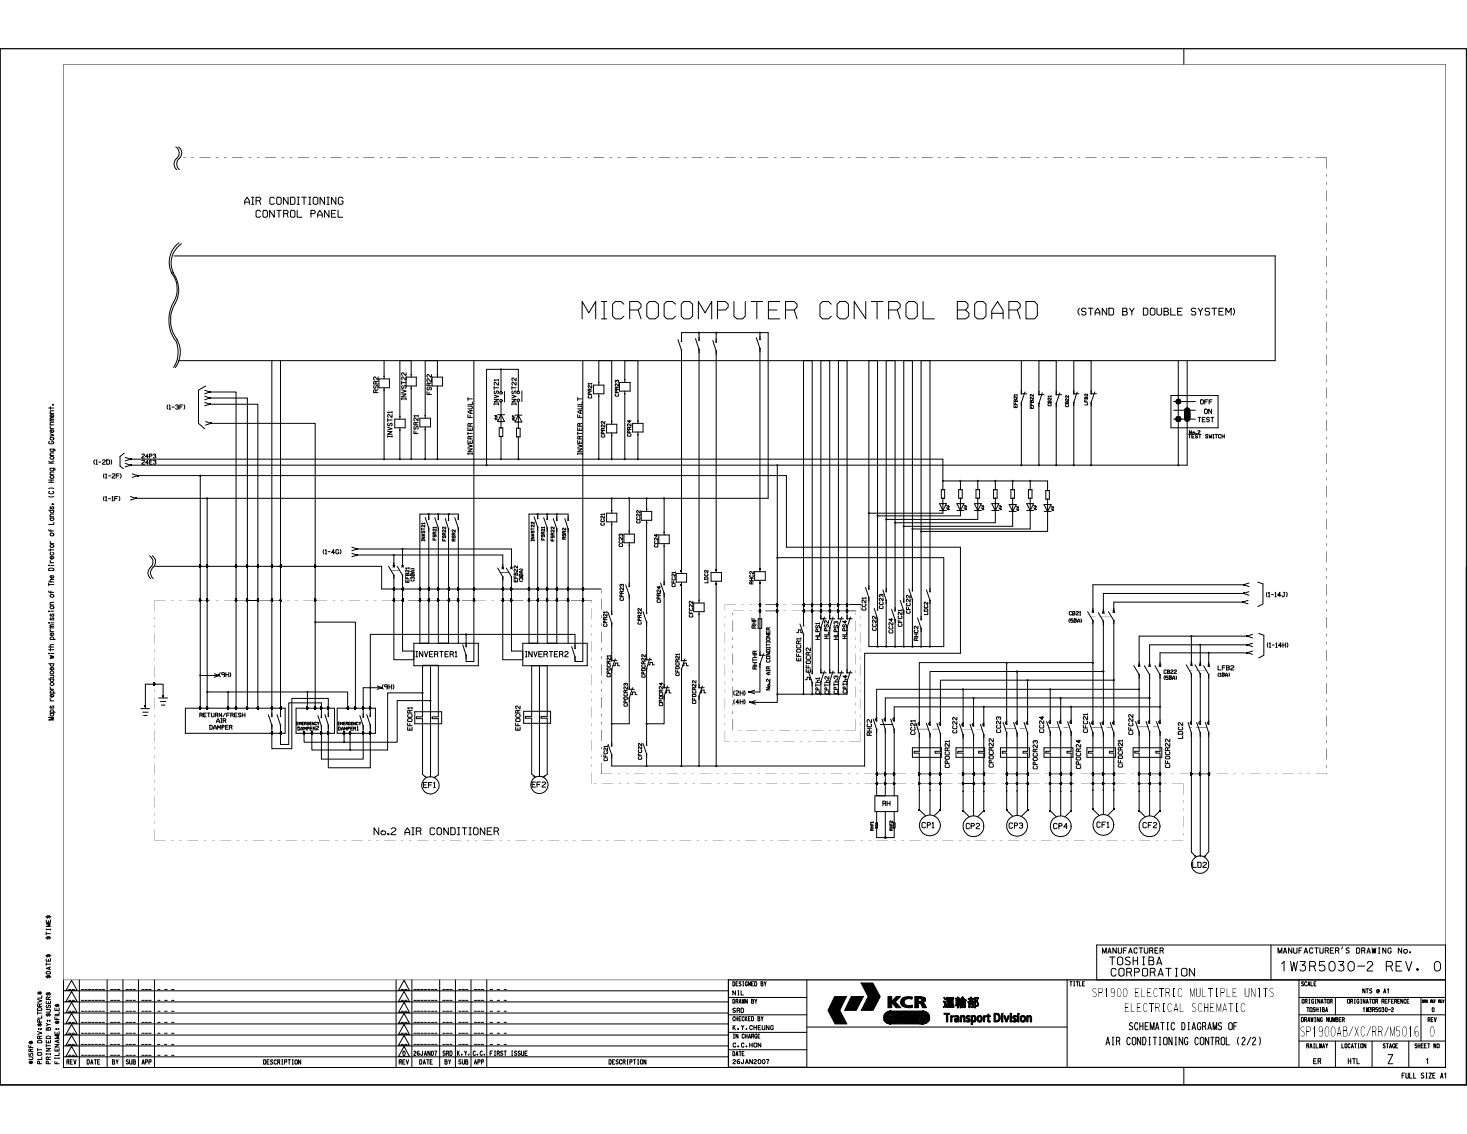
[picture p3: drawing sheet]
<svg xmlns="http://www.w3.org/2000/svg" width="279mm" height="216mm" viewBox="0 0 279 216" stroke-linecap="round" stroke-linejoin="round" font-family="sans-serif">
<defs><g id="words">
<text font-size="24.7" x="116.2" y="138.6">~µ</text>
<text font-size="22.6" x="70.9" y="81.9">,~:</text>
<text font-size="16.9" x="109.6" y="89">i</text>
<text font-size="16.1" x="212.7" y="138.6">)lt]l</text>
<text font-size="15.9" x="92.3" y="81">11</text>
<text font-size="10.8" x="72.8" y="88.3">1111</text>
<text font-size="10.6" x="185.4" y="99.4">i~+</text>
<text font-size="10.5" x="8.9" y="84.6">I</text>
<text font-size="10.2" x="114.3" y="102.8">fiQJiJ</text>
<g font-size="9.1">
<text x="31.6" y="80.5">-[=nJL</text>
<text x="109.8" y="81.3">&quot;16IJ</text>
</g>
<g font-size="8.2">
<text x="216.4" y="125.2">I</text>
<text x="226.4" y="125.2">I</text>
</g>
<text font-size="8.1" x="8.9" y="108.6">!</text>
<text font-size="7.4" x="137.9" y="138.6">:Fcc'cc cc J:iJii ,IIJ_.1JJ)IJ_!li1_1</text>
<g font-size="7.2">
<text x="194.2" y="89">11111</text>
<text x="222.7" y="89">l</text>
</g>
<text font-size="6.8" x="101" y="103.1">11,i~i-</text>
<text font-size="6.7" x="8.5" y="186.3">i</text>
<g font-size="6.6">
<text x="131.7" y="138.6">I</text>
<text x="5.3" y="202.6">I</text>
</g>
<g font-size="6.3">
<text x="151.6" y="125.2">h</text>
<text x="238" y="125.2">;</text>
</g>
<text font-size="6.2" x="193" y="77.3">e,er1rsr</text>
<g font-size="5.9">
<text x="110.7" y="60.7">MICROCOMPUTER CONTROL BOARD</text>
<text x="9.1" y="100">i</text>
</g>
<text font-size="5.8" x="20.5" y="89">_c,..</text>
<text font-size="5.4" x="71" y="152.7">,.,-:&quot;&quot;'~&quot;</text>
<text font-size="5.3" x="125" y="114.8">i</text>
<text font-size="5.2" x="275" y="203.3">I</text>
<g font-size="5.1">
<text x="143" y="125.4">•</text>
<text x="151.5" y="125.4">-</text>
<text x="169" y="125.4">,. •</text>
<text x="139.4" y="190.8">.....</text>
</g>
<g font-size="5">
<text x="38.9" y="81.3">,</text>
<text x="88.9" y="89">WJ</text>
<text x="9.1" y="119.5">=</text>
<text x="169.1" y="117.7">.J</text>
<text x="175.2" y="117.7">J~</text>
<text x="26.7" y="133.9">_ITT</text>
</g>
<g font-size="4.9">
<text x="17.6" y="89">•7</text>
<text x="9.1" y="121.8">I</text>
</g>
<g font-size="4.6">
<text x="218.8" y="125.2">j</text>
<text x="103.9" y="138.3">0</text>
<text x="139.2" y="202.7">&quot;&quot;'</text>
</g>
<g font-size="4.4">
<text x="121.3" y="119.3">i'</text>
<text x="87.4" y="125.2">jJj</text>
</g>
<text font-size="4.3" x="9.1" y="91.9">I</text>
<text font-size="4.1" x="9" y="88.3">!</text>
<g font-size="4">
<text x="114.3" y="119.3">:!</text>
<text x="95.6" y="125.3">L::j</text>
<text x="229.8" y="127.6">I</text>
</g>
<text font-size="3.8" x="29.1" y="115.3">,---</text>
<g font-size="3.7">
<text x="132.9" y="111.3">I~</text>
<text x="264.2" y="202.6">z</text>
</g>
<text font-size="3.6" x="8.5" y="175.9">;</text>
<g font-size="3.5">
<text x="167" y="117.7">jg</text>
<text x="39.3" y="130">~'&quot;'</text>
<text x="98.1" y="137.7">~E</text>
<text x="142.9" y="190.8">.,</text>
</g>
<text font-size="3.2" x="206.7" y="77.3">ft</text>
<g font-size="3.1">
<text x="115.5" y="127.6">gr</text>
<text x="128.6" y="127.6">•</text>
<text x="157.4" y="192">11,KCR</text>
<text x="179.4" y="192">D8</text>
</g>
<g font-size="3">
<text x="73.9" y="110.2">'?\'.H</text>
<text x="164" y="117.7">§</text>
</g>
<text font-size="2.9" x="8.5" y="178.9">ii</text>
<g font-size="2.8">
<text x="200.4" y="152.7">•••</text>
<text x="168.1" y="196">-</text>
<text x="179.6" y="196">TransportDlvlsllll</text>
</g>
<g font-size="2.7">
<text x="94.7" y="110.4">\'-\'I~</text>
<text x="243.9" y="184.9">1W3R5030-2</text>
<text x="263.8" y="184.9">REV.</text>
<text x="273" y="185">0</text>
</g>
<g font-size="2.6">
<text x="138" y="117.7">C-:--~</text>
<text x="171.9" y="117.7">I~</text>
</g>
<text font-size="2.5" x="26.9" y="136.5">=,</text>
<g font-size="2.3">
<text x="28" y="109.8">((</text>
<text x="208" y="189.8">SP19OO ELECTRIC MULTIPLE UNITS</text>
<text x="214.2" y="192.6">ELECTRICAL SCHEMATIC</text>
<text x="214.9" y="196.2">SCHEMATIC DIAGRAMS OF</text>
<text x="210.6" y="199.1">AIR CONDITIONING CONTROL 12/21</text>
</g>
<g font-size="2.1">
<text x="143.9" y="65.8">\</text>
<text x="129" y="66.1">\</text>
</g>
<g font-size="2">
<text x="46.5" y="39">AIR</text>
<text x="48.6" y="41.5">CONTROL</text>
<text x="51.2" y="39">CONDITIONING</text>
<text x="59.1" y="41.5">PANEL</text>
<text x="205.2" y="60">(STAND</text>
<text x="213.7" y="60">BY</text>
<text x="217.6" y="60">DOUBLE</text>
<text x="226.8" y="60">SYSTEM)</text>
<text x="28.3" y="107.4">))_</text>
<text x="9.4" y="116">6</text>
<text x="44.7" y="114.9">I</text>
<text x="46.8" y="114.9">11</text>
<text x="51.4" y="114.9">II---+-------</text>
<text x="100.4" y="114.9">t-+++--t---+-,</text>
<text x="211.2" y="183.8">TOSHIBA</text>
<text x="211.5" y="185.9">CORPORATION</text>
</g>
<g font-size="1.9">
<text x="9.1" y="102.1">'Ii</text>
<text x="9.1" y="113.8">'Ii</text>
</g>
<text font-size="1.8" x="139.4" y="197.8">iiiciiiiiiE</text>
<g font-size="1.7">
<text x="220.6" y="127.6">IC822</text>
<text x="243.3" y="181.5">MANUFACTURER'S DRAWING No,</text>
</g>
<g font-size="1.6">
<text x="97.1" y="114.9">I-</text>
<text x="74.9" y="125.2">l_::j1NVERTER!</text>
<text x="99.9" y="125.3">INVERTER2jjj</text>
<text x="145.9" y="125.2">B</text>
<text x="209.9" y="181.6">MANUFACTURER</text>
<text x="250.1" y="202.6">ER</text>
<text x="256.7" y="202.6">HTL</text>
<text x="266.9" y="205.4">FULLSIZEA1</text>
</g>
<g font-size="1.5">
<text x="139.4" y="187.8">IIESIIHD BY</text>
<text x="12.6" y="202.7">REYI</text>
<text x="16.4" y="202.7">DATE</text>
<text x="20.2" y="202.7">IBYISUBIAPP</text>
<text x="50" y="202.7">DESCRIPTION</text>
<text x="115.9" y="202.7">DESCRIPTIIII</text>
<text x="248.7" y="200.2">RAILIAY</text>
<text x="254.2" y="200.2">ILOCATIIMI</text>
</g>
<g font-size="1.4">
<text x="19.5" y="95.3">11-lF)</text>
<text x="61.4" y="105.5">11-4GI</text>
<text x="239.4" y="113.6">]11-14J)</text>
<text x="231.9" y="127.6">LFB2</text>
<text x="203.7" y="187.8">TITI.E</text>
<text x="139.5" y="195.7">K.Y.CHEUNG</text>
</g>
<g font-size="1.3">
<text x="100.6" y="101.4">1</text>
<text x="247.7" y="187.8">SCALE</text>
<text x="139.4" y="194.5">OECIEDBY</text>
<text x="139.4" y="192.9">SRD</text>
<text x="139.5" y="199.4">c.c.HON</text>
<text x="139.5" y="202.6">26JAN200T</text>
</g>
<g font-size="1">
<text x="172.8" y="150.2">'</text>
<text x="182.5" y="150.2">'</text>
</g>
</g></defs>
<g fill="#000">
<path d="M12.1 12.2h263.2v174.4h-263.2v-174.4v174.3h263.2v-174.2zM132.9 63.2h.4v.1l-.3-.1 .1 .3 .2-.2v.2h-.4zM136.3 63.2h.3v.1l-.2-.1-.1 .1 .1 .2 .2-.2v.2h-.3zM144.6 63.2h.3v.1l-.2-.1-.1 .1 .1 .2 .2-.1v.1h-.3zM25.7 94.7h.3v.3h-.3zM38 90.4h.3l.1 .2h-.4l.1 .1 .3-.1-.1 .1h-.3zM39.3 94.7h.3l.1 .2-.3-.1 .1 .2 .2-.1-.1 .1h-.3zM81.5 97.7h.3v.2l-.1-.2-.2 .2 .2 .1 .1-.2v.2h-.3zM83.3 97.7h.3l.1 .1-.2-.1-.1 .2 .1 .1 .2-.1-.1 .1h-.3zM85.3 97.7h.3v.2l-.2-.2-.1 .2 .1 .1 .2-.1v.1h-.3zM118.8 87.3l.3-.1 .1 .2-.2-.1-.1 .1 .1 .1 .2-.1v.1l-.3 .1zM121.3 87.3l.2-.1 .2 .2-.3-.1 .1 .2 .2-.1-.2 .2-.2-.1z"/>
<path d="M147.9 88.4h.3v.2l-.2-.2-.1 .2 .1 .1 .3-.1-.1 .1h-.3zM165.3 97.6l.3-.1 .1 .2-.2-.1-.1 .1 .1 .1 .1-.1 .1 .1-.3 .1zM167 98h.3v.2l-.2-.1-.1 .1 .1 .1 .2-.1v.1h-.3zM168.7 98.7h.3v.2l-.2-.1-.1 .1 .1 .1 .2-.2v.2h-.3zM170.3 99.4l.2-.1 .2 .2-.3-.1 .1 .3 .2-.2-.2 .2h-.2zM179.5 91.4h.2l.1 .1-.2-.1-.1 .2 .1 .1 .1-.2v.2h-.2zM38 107.9h.3v.2h-.3zM38 107.5h.3v.3h-.3zM38 107.7h.3l.1 .1-.3-.1-.1 .1 .1 .2 .3-.1-.1 .1h-.3zM39.3 114.3h.3v.3h-.3zM39.3 114h.3v.3h-.3zM39.3 107.9h.3v.2h-.3z"/>
<path d="M39.3 107.5h.3v.3h-.3zM39.3 114.2h.3v.1l-.2-.1v.2l.2-.1v.2h-.3zM39.3 107.7h.3l.1 .1-.3-.1 .1 .2 .2-.1-.1 .2h-.3zM44.8 107.7h.3l.1 .1-.2-.1-.2 .1 .2 .2 .2-.1-.1 .1h-.3zM44.8 107.9h.3v.2h-.3zM44.8 107.5h.3v.3h-.3zM46.9 107.7h.3l.1 .1-.3-.1v.2l.3-.1v.1l-.4 .1zM47 107.9h.2v.2h-.2zM47 107.5h.2v.3h-.2zM49 107.9h.2v.2h-.2zM49 107.5h.2v.3h-.2zM48.9 107.7h.4v.1l-.2-.1-.1 .1 .1 .1 .2-.1v.2h-.4z"/>
<path d="M51.6 107.7h.3l.1 .1-.2-.1-.2 .1 .2 .2 .2-.1-.1 .1h-.3zM51.6 107.9h.3v.2h-.3zM51.6 107.5h.3v.3h-.3zM53.3 107.7h.3v.1l-.2-.1-.1 .2 .3-.1v.2h-.3zM53.3 107.9h.3v.2h-.3zM53.3 107.5h.3v.3h-.3zM59.9 107.7h.3v.1l-.3-.1v.2l.3-.1v.1l-.3 .1zM59.9 118.3h.3v.1l-.2-.1-.1 .3 .3-.2v.2h-.3zM59.9 107.9h.3v.2h-.3zM59.9 107.5h.3v.3h-.3zM67.9 104.4h.2v.2h-.2zM67.9 105.5h.2v.3h-.2z"/>
<path d="M74.9 112.2h.2v.2h-.2zM74.9 111.8h.2v.3h-.2zM74.8 112h.3l.1 .1-.2-.1-.1 .1v.2l.3-.2-.1 .2h-.3zM74.8 105.5h.3l.1 .2h-.3v.1l.3-.1-.1 .1h-.3zM76.5 112h.3l.1 .1-.2-.1-.2 .1 .1 .2 .3-.2-.1 .2h-.3zM76.5 112.2h.3v.2h-.3zM76.5 111.8h.3v.3h-.3zM76.5 114.2h.3l.1 .1-.2-.1-.2 .1 .2 .1 .2-.1-.1 .2h-.3zM76.5 114.3h.3v.3h-.3zM76.5 114h.3v.3h-.3zM76.5 104.4h.3l.1 .1-.2-.1-.2 .1 .2 .1 .2-.1-.1 .1h-.3zM79.8 112h.3l.1 .1-.2-.1-.2 .1 .1 .2 .3-.2-.1 .2h-.3z"/>
<path d="M79.8 112.2h.3v.2h-.3zM79.8 111.8h.3v.3h-.3zM79.8 114.2h.3v.1l-.1-.1-.2 .1 .2 .1 .2-.1-.1 .2h-.3zM79.8 114.3h.3v.3h-.3zM79.8 114h.3v.3h-.3zM81.5 112.2h.2v.2h-.2zM81.5 111.8h.2v.3h-.2zM81.5 114.3h.2v.3h-.2zM81.5 114h.2v.3h-.2zM81.5 112h.3v.1l-.1-.1-.2 .1 .1 .2 .2-.2v.2h-.3zM81.5 114.2h.3v.1l-.1-.1-.2 .1 .2 .1 .1-.1v.2h-.3zM83.3 112h.3l.1 .1-.2-.1-.1 .1v.2l.3-.2-.1 .2h-.3z"/>
<path d="M83.4 112.2h.2v.2h-.2zM83.4 111.8h.2v.3h-.2zM83.3 114.2h.3l.1 .1-.2-.1-.1 .1 .1 .1 .2-.1-.1 .2h-.3zM83.4 114.3h.2v.3h-.2zM83.4 114h.2v.3h-.2zM85.3 112h.3v.1l-.2-.1-.1 .1 .1 .2 .2-.2v.2h-.3zM85.3 114.2h.3v.1l-.2-.1-.1 .1 .1 .1 .2-.1v.2h-.3zM85.3 112.2h.3v.2h-.3zM85.3 111.8h.3v.3h-.3zM85.3 114.3h.3v.3h-.3zM85.3 114h.3v.3h-.3zM87.2 112.2h.2v.2h-.2z"/>
<path d="M87.2 111.8h.2v.3h-.2zM87.2 114.3h.2v.3h-.2zM87.2 114h.2v.3h-.2zM87.1 114.2h.4l-.1 .1-.1-.1-.1 .1 .1 .1 .2-.1v.2h-.4zM87.1 112h.3l.1 .1-.2-.1-.1 .1v.2l.3-.2v.2h-.4zM90.1 112.2h.3v.2h-.3zM90.1 111.8h.3v.3h-.3zM90.1 114.2h.3v.1v-.1h-.2v.2l.2-.1v.2h-.3zM90.1 114.3h.3v.3h-.3zM90.1 114h.3v.3h-.3zM90.1 112h.3l.1 .1h-.3v.2l.3-.2-.1 .2h-.3zM95.6 112h.3l.1 .1-.2-.1-.2 .1 .1 .2 .3-.2-.1 .2h-.3z"/>
<path d="M95.6 112.2h.3v.2h-.3zM95.6 111.8h.3v.3h-.3zM95.6 114.2h.3l.1 .1-.2-.1-.2 .1 .2 .1 .2-.1-.1 .2h-.3zM95.6 114.3h.3v.3h-.3zM95.6 114h.3v.3h-.3zM97.3 112h.2l.1 .1-.2-.1-.1 .1v.2l.3-.2v.2h-.3zM97.3 112.2h.2v.2h-.2zM97.3 111.8h.2v.3h-.2zM100.6 112.2h.2v.2h-.2zM100.6 111.8h.2v.3h-.2zM100.6 112h.3v.1l-.1-.1-.2 .1 .1 .2 .2-.2v.2h-.3zM102.2 112h.3l.1 .1-.2-.1-.1 .1v.2l.3-.2-.1 .2h-.3z"/>
<path d="M102.3 112.2h.2v.2h-.2zM102.3 111.8h.2v.3h-.2zM104.1 112h.3v.1l-.2-.1-.1 .1v.2l.3-.2v.2h-.3zM104.1 112.2h.3v.2h-.3zM104.1 111.8h.3v.3h-.3zM105.9 112h.3l.1 .1-.3-.1-.1 .1 .1 .2 .3-.2-.1 .2h-.3zM105.9 112.2h.3v.2h-.3zM105.9 111.8h.3v.3h-.3zM108 112h.3l.1 .1-.2-.1-.1 .1v.2l.3-.2-.1 .2h-.3zM108.1 112.2h.2v.2h-.2zM108.1 111.8h.2v.3h-.2zM110.9 112h.3v.1l-.2-.1-.1 .1 .1 .2 .2-.2v.2h-.3z"/>
<path d="M110.9 112.2h.2v.2h-.2zM110.9 111.8h.2v.3h-.2zM129.7 111.2h.2v.3h-.2zM129.7 108.5h.2v.3h-.2zM136.3 111h.2v.3h-.2zM136.3 108.4h.2v.2h-.2zM144.6 114.9h.3v.2h-.3zM144.6 110.9h.3v.2h-.3zM144.6 108.2h.3v.3h-.3zM147.9 115.2h.3v.2h-.3zM147.9 114.9h.3v.2h-.3zM147.9 116.2h.3v.1l-.2-.1-.1 .1 .1 .1 .3-.1-.1 .2h-.3z"/>
<path d="M147.9 116.4h.3v.2h-.3zM147.9 116h.3v.2h-.3zM147.9 106h.3l.1 .2-.3-.2-.1 .2 .1 .1 .3-.1-.1 .1h-.3zM147.9 115h.3l.1 .1-.3-.1-.1 .1 .1 .2 .3-.2-.1 .2h-.3zM152.9 115h.3v.1l-.2-.1-.1 .1 .1 .2 .2-.2v.2h-.3zM152.9 115.2h.3v.2h-.3zM152.9 114.9h.3v.2h-.3zM152.9 116.2h.3v.1h-.3l.1 .1 .2-.1v.2h-.3zM152.9 116.4h.3v.2h-.3zM152.9 116h.3v.2h-.3zM154.6 115h.3v.1l-.2-.1-.1 .1 .1 .2 .2-.2v.2h-.3zM154.6 115.2h.2v.2h-.2z"/>
<path d="M154.6 114.9h.2v.2h-.2zM154.6 116.2h.3l-.1 .1-.1-.1-.1 .1 .1 .1 .2-.1v.2h-.3zM154.6 116.4h.2v.2h-.2zM154.6 116h.2v.2h-.2zM156.3 115.2h.2v.2h-.2zM156.3 114.9h.2v.2h-.2zM156.3 116.4h.2v.2h-.2zM156.3 116h.2v.2h-.2zM156.2 115h.3v.1h-.2v.2l.2-.2v.2h-.3zM156.2 116.2h.3v.1l-.2-.1v.2l.2-.1v.2h-.3zM157.9 115h.3v.1l-.2-.1-.1 .1 .1 .2 .2-.2v.2h-.3zM157.9 115.2h.3v.2h-.3z"/>
<path d="M157.9 114.9h.3v.2h-.3zM157.9 116.2h.3v.1h-.3l.1 .1 .2-.1v.2h-.3zM157.9 116.4h.3v.2h-.3zM157.9 116h.3v.2h-.3zM159.5 116.2h.3l.1 .1h-.3l.1 .1 .2-.1-.1 .2h-.3zM159.6 116.4h.2v.2h-.2zM159.6 116h.2v.2h-.2zM159.5 115h.3l.1 .1-.2-.1-.1 .1 .1 .2 .2-.2-.1 .2h-.2zM159.6 115.2h.2v.2h-.2zM159.6 114.9h.2v.2h-.2zM161.2 115h.3v.1l-.2-.1-.1 .1 .1 .2 .2-.2v.2h-.3zM161.2 115.2h.3v.2h-.3z"/>
<path d="M161.2 114.9h.3v.2h-.3zM161.2 116.2h.3v.1l-.2-.1-.1 .1 .1 .1 .2-.1v.2h-.3zM161.2 116.4h.3v.2h-.3zM161.2 116h.3v.2h-.3zM172 100.1l.1-.1 .2 .2-.3-.1 .1 .2 .2-.1-.2 .2zM173.7 100.5h.2l.1 .2-.1-.1-.2 .1h.3l-.1 .1-.2 .1zM175.3 101h.3v.2l-.2-.2-.1 .2 .1 .1 .2-.1v.1h-.3zM236.6 114.5h.2v.3h-.2zM236.7 111.2h.3v.3h-.3zM236.7 112.9h.3v.2h-.3zM38 134.9h.3v.2h-.3zM38 134.5h.3v.2h-.3z"/>
<path d="M38 134.7h.3l.1 .1-.3-.1-.1 .1h.4l-.1 .2h-.3zM38 128.4h.3l.1 .2-.3-.1-.1 .1h.4l-.1 .1h-.3zM39.3 134.7h.3v.1l-.2-.1v.2l.2-.1v.2h-.3zM39.3 134.9h.3v.2h-.3zM39.3 134.5h.3v.2h-.3zM39.3 131.6h.3l.1 .1h-.3v.1l.3-.1-.1 .2h-.3zM43.3 134.9h.3v.2h-.3zM43.3 134.5h.3v.2h-.3zM43.3 134.7h.3v.1l-.2-.1-.1 .1 .1 .1 .2-.1v.2h-.3zM43.3 131.6h.3v.1l-.2-.1-.1 .1 .1 .2 .2-.2v.2h-.3zM44.8 134.7h.3l.1 .1-.2-.1-.2 .1h.4l-.1 .2h-.3zM44.8 134.9h.3v.2h-.3z"/>
<path d="M44.8 134.5h.3v.2h-.3zM46.9 134.7h.3l.1 .1-.2-.1-.1 .2h.2v-.1l.1 .1-.2 .1h-.2zM47 134.9h.2v.2h-.2zM47 134.5h.2v.2h-.2zM49 134.9h.2v.2h-.2zM49 134.5h.2v.2h-.2zM48.9 134.7h.4l-.1 .1-.1-.1-.1 .1 .1 .1 .1-.1 .1 .2h-.4zM51.6 134.7h.3l.1 .1-.2-.1-.2 .1h.4l-.1 .2h-.3zM51.6 134.9h.3v.2h-.3zM51.6 134.5h.3v.2h-.3zM51.6 139.5h.3l.1 .1-.2-.1-.2 .1 .2 .1h.2l-.1 .1h-.3zM51.6 139.7h.3v.2h-.3z"/>
<path d="M51.6 139.3h.3v.3h-.3zM53.3 134.7h.3v.1l-.2-.1-.1 .2 .3-.1v.2h-.3zM53.3 139.5h.3v.1l-.2-.1-.1 .2 .3-.1v.1l-.3 .1zM53.3 134.9h.3v.2h-.3zM53.3 134.5h.3v.2h-.3zM53.3 139.7h.3v.2h-.3zM53.3 139.3h.3v.3h-.3zM57.7 139.5h.3l.1 .1-.2-.1-.1 .1 .1 .1h.2l-.1 .1h-.3zM57.8 139.7h.2v.2h-.2zM57.8 139.3h.2v.3h-.2zM58.4 134.7l.1-.1 .2 .1v.1l-.2-.1v.2l.2-.1v.2h-.3zM58.4 134.9h.3v.2h-.3z"/>
<path d="M58.4 134.5h.3v.2h-.3zM58.4 131.6h.3l.1 .1h-.3v.1l.3-.1-.1 .2h-.3zM59.2 139.5h.3l.1 .1-.2-.1-.1 .1 .1 .1 .1-.1 .1 .1-.3 .1zM59.3 139.7h.2v.2h-.2zM59.3 139.3h.2v.3h-.2zM59.9 134.7l.1-.1 .2 .2-.2-.1-.1 .2 .3-.1v.1l-.2 .1h-.1zM59.9 134.9h.3v.2h-.3zM59.9 134.5h.3v.2h-.3zM61.1 134.7h.3v.1l-.2-.1-.1 .1 .1 .1 .1-.1 .1 .2h-.3zM61.1 134.9h.2v.2h-.2zM61.1 134.5h.2v.2h-.2zM61.1 139.5h.3l-.1 .2-.1-.2-.1 .1 .1 .1h.2v.1h-.3z"/>
<path d="M61.1 139.7h.2v.2h-.2zM61.1 139.3h.2v.3h-.2zM62.4 134.9h.3v.2h-.3zM62.4 134.5h.3v.2h-.3zM62.4 139.7h.3v.2h-.3zM62.4 139.3h.3v.3h-.3zM62.4 134.7h.3v.1l-.2-.1-.1 .1 .1 .1 .2-.1v.2h-.3zM62.4 139.5h.3v.2l-.2-.2-.1 .1 .1 .1 .2-.1v.2h-.3zM65.4 139.5h.3v.1l-.2-.1-.1 .1 .1 .1 .2-.1v.1l-.3 .1zM65.4 139.7h.3v.2h-.3zM65.4 139.3h.3v.3h-.3zM66 134.7h.3l.1 .1-.2-.1-.1 .2h.2v-.1l.1 .1-.2 .1h-.2z"/>
<path d="M66.1 134.9h.2v.2h-.2zM66.1 134.5h.2v.2h-.2zM66.5 139.5h.3v.2l-.1-.2-.2 .1 .2 .1h.2l-.1 .1h-.3zM66.5 139.7h.3v.2h-.3zM66.5 139.3h.3v.3h-.3zM67.6 134.9h.2v.2h-.2zM67.6 134.5h.2v.2h-.2zM67.5 134.7h.4v.1l-.2-.1-.1 .1 .1 .1 .1-.1 .1 .2h-.4zM69.1 134.9h.2v.2h-.2zM69.1 134.5h.2v.2h-.2zM69.1 139.7h.2v.2h-.2zM69.1 139.3h.2v.3h-.2z"/>
<path d="M69 139.5h.3v.2l-.1-.2-.1 .1 .1 .1 .1-.1v.2h-.3zM69 134.7h.3v.1l-.1-.1-.1 .1 .1 .1 .1-.1v.2h-.3zM70.4 130.8l.3-.1v.2h-.3v.1l.3-.1v.2h-.3zM70.4 134.9h.3v.2h-.3zM70.4 134.5h.3v.2h-.3zM70.4 139.5h.3v.1l-.2-.1-.1 .1 .1 .1h.2v.1h-.3zM70.4 139.7h.3v.2h-.3zM70.4 139.3h.3v.3h-.3zM70.4 134.7h.3v.1l-.2-.1-.1 .1h.3v.2h-.3zM72.7 130.8h.2v.3h-.2zM80.3 131.8l.3-.1 .1 .2-.2-.1-.2 .1 .2 .1 .2-.1-.1 .1-.3 .1zM81.8 133.3h.3v.1l-.1-.1-.1 .1 .1 .1 .1-.1v.2h-.3z"/>
<path d="M167 122.9h.3v.2h-.3l.1 .1 .2-.1v.2h-.3zM177 122.9h.2l.1 .2h-.3l.1 .1 .2-.1-.1 .2h-.2zM191.6 126h.3v.2h-.3v.1l.3-.1v.2h-.3zM193.5 127.7h.4l-.1 .1-.1-.1-.1 .1 .1 .2 .1-.2 .1 .2h-.4zM195.5 129.3h.3l.1 .2-.2-.1-.1 .1 .1 .1 .2-.1-.1 .2h-.3zM208 126h.3v.2l-.1-.1-.2 .1 .1 .1 .3-.1-.1 .2-.3-.1zM210 127.7h.3l.1 .1-.3-.1-.1 .1 .1 .2 .2-.2v.2h-.3zM65.4 141.1h.3v.2l-.2-.1-.1 .1 .1 .1 .2-.1v.1h-.3zM66.5 142.6h.3l.1 .1h-.2l-.2 .1 .2 .1 .1-.2v.2h-.3zM123 145.7h.3l.1 .1-.3-.1-.1 .1 .1 .2 .2-.2v.2h-.3zM129.6 145.7h.3l.1 .1-.2-.1-.1 .1 .1 .2 .1-.2 .1 .2h-.4zM132.9 145.7h.4l-.1 .2-.1-.2-.1 .1v.1l.2-.1 .1 .2h-.4z"/>
<path d="M136.3 145.7h.3l-.1 .2-.1-.2-.1 .1 .1 .2 .2-.1v.1h-.3zM166.8 147.2h.3l.1 .1-.2-.1-.2 .2h.2l.1-.1v.2h-.3zM166.8 147.4h.3v.2h-.3zM166.8 147.1h.3v.2h-.3zM166.8 149h.3l.1 .1h-.2l-.2 .1 .2 .1 .1-.2v.2h-.3zM166.8 149.2h.3v.3h-.3zM166.8 148.9h.3v.2h-.3zM168.5 147.4h.2v.2h-.2zM168.5 147.1h.2v.2h-.2zM168.5 149.2h.2v.3h-.2zM168.5 148.9h.2v.2h-.2zM168.5 147.2h.3v.2l-.2-.2-.1 .2h.2l.1-.1v.2h-.3z"/>
<path d="M168.5 149h.3v.2l-.2-.1-.1 .1 .1 .1 .2-.2v.2h-.3zM170.1 147.2h.3l.1 .1-.2-.1-.1 .2h.3l-.1 .1h-.3zM170.2 147.4h.2v.2h-.2zM170.2 147.1h.2v.2h-.2zM170.1 149h.3l.1 .1h-.2l-.1 .1 .1 .1 .2-.1-.1 .1h-.3zM170.2 149.2h.2v.3h-.2zM170.2 148.9h.2v.2h-.2zM175 147.4h.2v.2h-.2zM175 147.1h.2v.2h-.2zM175 148.9h.2v.2h-.2zM175 154.1h.2v.2h-.2zM175 147.2h.3v.2l-.2-.2-.1 .2h.2l.1-.1v.2h-.3z"/>
<path d="M175 149h.3v.2l-.2-.1-.1 .1 .1 .1 .2-.2v.2h-.3zM177 147.2h.2l.1 .1-.2-.1-.1 .2h.3l-.1 .1h-.2zM177 147.4h.2v.2h-.2zM177 147.1h.2v.2h-.2zM177 149h.2l.1 .1h-.2l-.1 .1 .1 .1 .2-.1-.1 .1h-.2zM177 148.9h.2v.2h-.2zM178.9 147.2h.3v.2l-.2-.1v.1h.3l-.1 .1h-.3zM179 147.4h.2v.2h-.2zM179 147.1h.2v.2h-.2zM178.9 149h.3v.2l-.2-.1 .1 .2 .2-.1-.1 .1h-.3zM179 149.2h.2v.3h-.2zM179 148.9h.2v.2h-.2z"/>
<path d="M179 154.1h.2v.2h-.2zM183.3 147.2h.3v.1l-.2-.1-.1 .2h.3v.1h-.3zM183.3 147.4h.3v.2h-.3zM183.3 147.1h.3v.2h-.3zM183.3 149h.3v.1h-.2l-.1 .1 .1 .1 .2-.1v.1h-.3zM183.3 149.2h.3v.3h-.3zM183.3 148.9h.3v.2h-.3zM183.3 154.2h.3v.2h-.3zM183.6 149.1l1.7 .1zM185.3 147.4h.2v.2h-.2zM185.3 147.1h.2v.2h-.2zM185.3 149.1l.2-.1 .1 .1h-.2l-.1 .1 .1 .1 .2-.1-.2 .2-.1-.1z"/>
<path d="M185.3 148.9h.2v.2h-.2zM185.3 147.2h.2l.1 .1-.2-.1-.1 .2h.3l-.1 .1h-.2zM187.3 147.4h.2v.2h-.2zM187.3 147.1h.2v.2h-.2zM187.3 148.9h.2v.2h-.2zM187.3 154.2h.2v.2h-.2zM187.2 147.2h.4l-.1 .2-.1-.2-.1 .2h.2v-.1l.1 .2h-.4zM187.2 149h.4v.2l-.2-.1-.1 .1 .1 .1 .2-.1v.1h-.4zM191.6 147.2h.3v.1l-.2-.1-.1 .2h.3v.1h-.3zM191.6 147.4h.3v.2h-.3zM191.6 147.1h.3v.2h-.3zM191.6 149.1l.3-.1v.1h-.2l-.1 .1 .1 .1 .2-.1-.2 .2z"/>
<path d="M191.6 149.2h.3v.3h-.3zM191.6 148.9h.3v.2h-.3zM191.6 154.1h.3v.2h-.3zM193.6 147.4h.2v.2h-.2zM193.6 147.1h.2v.2h-.2zM193.6 149.2h.2v.3h-.2zM193.6 148.9h.2v.2h-.2zM193.5 149h.4v.2l-.2-.1-.1 .1 .1 .1 .2-.1v.1h-.4zM193.5 147.2h.4l-.1 .2-.1-.2-.1 .2h.2v-.1l.1 .2h-.4zM195.5 147.2h.3l.1 .1-.2-.1-.1 .2h.3l-.1 .1h-.3zM195.6 147.4h.2v.2h-.2zM195.6 147.1h.2v.2h-.2z"/>
<path d="M195.5 149h.3l.1 .1h-.2l-.1 .1 .1 .1 .2-.1-.1 .1h-.3zM195.6 149.2h.2v.3h-.2zM195.6 148.9h.2v.2h-.2zM195.6 154.1h.2v.2h-.2zM199.9 147.4h.2v.2h-.2zM199.9 147.1h.2v.2h-.2zM199.9 149.2h.2v.3h-.2zM199.9 148.9h.2v.2h-.2zM199.9 154.2h.2v.2h-.2zM199.9 147.2h.3v.2l-.2-.2-.1 .2h.2l.1-.1v.2h-.3zM199.9 149h.3v.2l-.2-.1-.1 .1 .1 .1 .2-.1v.1h-.3zM201.8 147.2h.3l.1 .1-.2-.1-.1 .2h.3l-.1 .1h-.3z"/>
<path d="M201.9 147.4h.2v.2h-.2zM201.9 147.1h.2v.2h-.2zM201.8 149h.3l.1 .1h-.2l-.1 .1 .1 .1 .2-.1-.1 .1h-.3zM201.9 149.2h.2v.3h-.2zM201.9 148.9h.2v.2h-.2zM203.8 147.2h.3l.1 .1-.2-.1-.1 .2h.2v-.1l.1 .2h-.3zM203.9 147.4h.2v.2h-.2zM203.9 147.1h.2v.2h-.2zM203.8 149.1l.3-.1 .1 .1h-.2l-.1 .1 .1 .1 .1-.2 .1 .2h-.3zM203.9 149.2h.2v.3h-.2zM203.9 148.9h.2v.2h-.2zM203.9 154.2h.2v.2h-.2z"/>
<path d="M208 147.2h.3l.1 .1-.2-.1-.2 .2h.2l.1-.1v.2h-.3zM208 147.4h.3v.2h-.3zM208 147.1h.3v.2h-.3zM208 149h.3l.1 .2-.2-.1-.2 .1 .2 .1 .2-.1-.1 .1h-.3zM208 149.2h.3v.3h-.3zM208 148.9h.3v.2h-.3zM208 154h.3v.2h-.3zM210 147.2h.3l.1 .1-.3-.1-.1 .2h.2l.1-.1v.2h-.3zM210 147.4h.3v.2h-.3zM210 147.1h.3v.2h-.3zM210 149.1l.3-.1 .1 .1h-.3l-.1 .1 .1 .1 .2-.2v.2h-.3zM210 149.2h.3v.3h-.3z"/>
<path d="M210 148.9h.3v.2h-.3zM212 147.2h.3v.1l-.2-.1-.1 .2h.2l.1-.1v.2h-.3zM212 147.4h.3v.2h-.3zM212 147.1h.3v.2h-.3zM212 149h.3v.1h-.2l-.1 .1 .1 .1 .2-.2v.2h-.3zM212 149.2h.3v.3h-.3zM212 148.9h.3v.2h-.3zM212 154h.3v.2h-.3zM216.8 147.2h.3l.1 .1-.2-.1-.2 .2h.2l.1-.1v.2h-.3zM216.8 147.4h.3v.2h-.3zM216.8 147.1h.3v.2h-.3zM216.8 149.1l.3-.1 .1 .1h-.2l-.2 .1 .2 .1 .1-.2v.2h-.3z"/>
<path d="M216.8 149.2h.3v.3h-.3zM216.8 148.9h.3v.2h-.3zM216.8 154.2h.3v.2h-.3zM218.8 147.2h.3l.1 .1-.3-.1-.1 .2h.2l.1-.1v.2h-.3zM218.8 147.4h.3v.2h-.3zM218.8 147.1h.3v.2h-.3zM218.8 149h.3l.1 .2-.3-.1-.1 .1 .1 .1 .3-.1-.1 .1h-.3zM218.8 149.2h.3v.3h-.3zM218.8 148.9h.3v.2h-.3zM220.8 147.2h.3v.1l-.2-.1-.1 .2h.2l.1-.1v.2h-.3zM220.8 147.4h.3v.2h-.3zM220.8 147.1h.3v.2h-.3z"/>
<path d="M220.8 149h.3v.2l-.2-.1-.1 .1 .1 .1 .2-.1v.1h-.3zM220.8 149.2h.3v.3h-.3zM220.8 148.9h.3v.2h-.3zM220.8 154.2h.3v.2h-.3zM226.7 147.2h.4l-.1 .2-.2-.1v.1l.2-.1 .1 .2h-.4zM226.8 147.4h.2v.2h-.2zM226.8 147.1h.2v.2h-.2zM228.4 147.2h.3v.2l-.2-.1v.1h.2v-.1v.2h-.3zM228.5 147.4h.2v.2h-.2zM228.5 147.1h.2v.2h-.2zM230.1 147.2h.3v.1l-.2-.1-.1 .2h.2v-.1l.1 .1-.1 .2-.2-.1zM230.1 147.4h.2v.2h-.2z"/>
<path d="M230.1 147.1h.2v.2h-.2zM171.3 194.1l.4 .1zM171.3 193.9h.4v.1h-.4zM171.7 193.9h.5v.1h-.5zM171.7 194.1l.5 .1zM173.5 193.6h.3v.2h-.3zM175.7 194.4h.4v.2h-.4zM175.7 194h.4v.4h-.4zM180.2 193.1h.3v1.5h-.3zM247.7 197.1l.1 .1zM247.8 196.1l.6 .4-.1 .1zM248.3 196.5l.2 .4-.1 .3-.4 .2-.1-.2h.3l.2-.3z"/>
<path d="M247.8 195.6l.2-.2 .3 .1a.47 .47 0 0 0-.5 .1 .47 .47 0 0 0 0 .5l-.2-.2zM248.3 195.5l.1 .1zM248.8 195.4h.5l-.4 .1v1.8zM249.3 195.4l.3 .1v.3v.5h-.3a.57 .57 0 0 0 0-.9zM248.8 196.3h.6v.1h-.6zM250.4 195.4l-.3 .5zM250.4 195.4h.1v1.9h-.1zM251.3 195.5h.5v.2a1.77 1.77 0 0 1 0 1.5l-.2 .2-.4-.2 .4 .1 .2-.3v-1.1l-.2-.4a.5 .5 0 0 0-.4 .4 .5 .5 0 0 0 .3 .5l.4-.3-.3 .4a.62 .62 0 0 1-.3-1zM252.5 195.5l.3-.1a1.25 1.25 0 0 1 .3 1.5l-.3 .5a1 1 0 0 1-.4-1.6v.4a.85 .85 0 0 0 .4 1.1 .83 .83 0 0 0 .3-1.1v-.4l-.3-.3-.5 .3zM253.7 195.5l.3-.1a1.41 1.41 0 0 1 0 2l-.3-.1a1.46 1.46 0 0 1-.1-1.5 1.05 1.05 0 0 0 .4 1.5 1.44 1.44 0 0 0 0-1.8l-.3 .1-.1 .3zM255 195.5l.5 1.8-.4-1.6-.5 1.6zM254.8 196.8h.6v.1h-.6z"/>
<path d="M255.9 195.4l.6 .1 .1 .4-.1 .4a.64 .64 0 0 1-.1 1l.1-.4v-.4l-.2-.2 .2-.5-.2-.3zM255.8 195.5l.1 1.8 .5 .1h-.6zM255.8 196.2h.6v.1h-.6zM257.6 195.4l-.7 1.9zM258 195.5l.7 1.8zM258.7 195.4l-.6 1.9zM259.4 195.5h.4h-.3a1.44 1.44 0 0 0 0 1.8h.3l-.3 .1a1.28 1.28 0 0 1-.3-1.6zM259.8 195.5l.2 .3zM259.9 196.9l-.1 .3zM261 195.4l-.6 1.9zM261.3 195.4h.5l-.4 .1v1.8zM261.4 196.3h.5v.1h-.5z"/>
<path d="M261.9 195.4l.2 .4-.1 .5-.1 .1 .1 .9-.2-1a.63 .63 0 0 0 .1-.9zM262.5 195.4h.5l-.4 .1v1.8zM262.5 196.3h.5v.1h-.5zM263 195.4l.3 .4-.1 .5-.1 .1 .1 .9-.3-1 .3-.3zM264.4 195.4l-.7 1.9zM264.8 195.5l.4 1.5 .5-1.5v1.8l-.1-1.5-.3 1.4-.5-1.4v1.5zM266 195.4h.6l-.5 .1-.1 .7 .1-.1a.64 .64 0 0 1 .5 1l-.3 .3-.4-.3 .4 .2a.73 .73 0 0 0 .1-1.1l-.5 .2zM267.3 195.5h.5l.1 .7a.93 .93 0 0 1-.4 1.2 .9 .9 0 0 1-.4-1.2v-.4l.1 .4a.79 .79 0 0 0 .3 1.1 1.36 1.36 0 0 0 0-1.8l-.3 .4zM268.6 195.4l-.2 .5zM268.6 195.4h.1v1.9h-.1zM269.6 195.5l.3-.1 .2 .2-.3-.1a1.48 1.48 0 0 0 0 1.8 .49 .49 0 0 0 .3-.5 .49 .49 0 0 0-.3-.5l-.2 .2-.1 .4 .1-.6a.55 .55 0 0 1 .6 .3 .55 .55 0 0 1-.2 .7l-.2 .1-.2-.2a2.04 2.04 0 0 1 0-1.7zM272.5 195.5l.3-.1a1.41 1.41 0 0 1 0 2h-.1a1.23 1.23 0 0 1-.2-1.6 1.5 1.5 0 0 0 .2 1.5 1.12 1.12 0 0 0 0-1.8l-.2 .4z"/>
<path d="M0 9.2h279.4v197.5h-279.4v-.2h279.3v-197.1h-279.2v197.2h-.1z"/>
<path d="M250.5 29.9l2.1 .1zM249 29.9l.5 .1zM247.4 29.9l.5 .1zM244.3 29.9l2.1 .1zM242.7 29.9l.5 .1zM241.2 29.9l.5 .1zM238 29.9l2.1 .1zM236.5 29.9l.5 .1zM234.9 29.9l.5 .1zM231.8 29.9l2.1 .1zM230.2 29.9l.5 .1zM228.7 29.9l.5 .1zM225.5 29.9l2.1 .1zM224 29.9l.5 .1zM222.4 29.9l.5 .1zM219.3 29.9l2.1 .1zM217.7 29.9l.5 .1zM216.2 29.9l.5 .1zM213 29.9l2.1 .1zM211.5 29.9l.5 .1zM209.9 29.9l.5 .1zM206.8 29.9l2.1 .1zM205.2 29.9l.5 .1zM203.7 29.9l.5 .1zM200.5 29.9l2.1 .1zM199 29.9l.5 .1zM197.4 29.9l.5 .1zM194.3 29.9l2.1 .1zM192.7 29.9l.5 .1zM191.2 29.9l.5 .1zM188 29.9l2.1 .1zM186.5 29.9l.5 .1zM184.9 29.9l.5 .1zM181.7 29.9l2.2 .1zM180.2 29.9l.5 .1zM178.6 29.9l.6 .1zM175.5 29.9l2.1 .1zM173.9 29.9l.6 .1zM172.4 29.9l.5 .1zM169.2 29.9l2.2 .1zM167.7 29.9l.5 .1zM166.2 29.9l.5 .1zM163 29.9l2.1 .1zM161.5 29.9l.5 .1zM159.9 29.9l.5 .1zM156.8 29.9l2.1 .1zM155.2 29.9l.5 .1zM153.7 29.9l.5 .1zM150.5 29.9l2.1 .1zM148.9 29.9l.5 .1zM147.4 29.9l.5 .1zM144.2 29.9l2.1 .1zM142.7 29.9l.5 .1zM141.1 29.9l.5 .1zM138 29.9l2.1 .1zM136.4 29.9l.5 .1zM134.9 29.9l.5 .1zM131.7 29.9l2.2 .1zM130.2 29.9l.5 .1zM128.7 29.9l.5 .1zM125.5 29.9l2.1 .1zM124 29.9l.5 .1zM122.4 29.9l.5 .1zM119.3 29.9l2.1 .1zM117.7 29.9l.5 .1zM116.1 29.9l.5 .1zM113 29.9l2.1 .1zM111.4 29.9l.5 .1zM109.9 29.9l.5 .1zM106.7 29.9l2.1 .1zM105.2 29.9l.5 .1zM103.6 29.9l.5 .1zM100.5 29.9l2.1 .1zM98.9 29.9l.5 .1zM97.4 29.9l.5 .1zM94.2 29.9l2.2 .1zM92.7 29.9l.5 .1zM91.1 29.9l.6 .1zM88 29.9l2.1 .1zM86.4 29.9l.6 .1zM84.9 29.9l.5 .1zM81.7 29.9l2.1 .1zM80.2 29.9l.5 .1zM78.6 29.9l.5 .1zM75.5 29.9l2.1 .1zM73.9 29.9l.5 .1zM72.4 29.9l.5 .1zM69.2 29.9l2.1 .1zM67.7 29.9l.5 .1zM66.1 29.9l.5 .1zM62.9 29.9l2.2 .1zM61.4 29.9l.5 .1zM59.9 29.9l.5 .1zM56.7 29.9l2.1 .1zM55.2 29.9l.5 .1zM53.6 29.9l.5 .1zM50.5 29.9l2.1 .1zM48.9 29.9l.5 .1zM47.4 29.9l.5 .1zM44.2 29.9l2.1 .1zM42.7 29.9l.5 .1zM41.1 29.9l.5 .1zM38 29.9l2.1 .1zM36.4 29.9l.5 .1zM34.9 29.9l.5 .1z"/>
<path d="M252.6 30l.1 2.1zM252.6 33.1l.1 .5zM252.6 34.7l.1 .5zM252.6 36.2l.1 2.1zM252.6 39.4l.1 .5zM252.6 40.9l.1 .5zM252.6 42.5l.1 2.1zM252.6 45.6l.1 .5zM252.6 47.2l.1 .5zM252.6 48.7l.1 2.1zM252.6 51.9l.1 .5zM252.6 53.4l.1 .5zM252.6 55l.1 2.1zM252.6 58.1l.1 .5zM252.6 59.7l.1 .5zM252.6 61.2l.1 2.1zM252.6 64.4l.1 .5zM252.6 65.9l.1 .5zM252.6 67.5l.1 2.1zM252.6 70.6l.1 .5zM252.6 72.2l.1 .5zM252.6 73.7l.1 2.2zM252.6 76.9l.1 .5zM252.6 78.4l.1 .6zM252.6 80l.1 2.1zM252.6 83.1l.1 .6zM252.6 84.7l.1 .5zM252.6 86.2l.1 2.1zM252.6 89.4l.1 .5zM252.6 90.9l.1 .5zM252.6 92.5l.1 2.1zM252.6 95.6l.1 .5zM252.6 97.2l.1 .5zM252.6 98.7l.1 2.1zM252.6 101.9l.1 .5zM252.6 103.4l.1 .5zM252.6 105l.1 2.1zM252.6 108.2l.1 .5zM252.6 109.7l.1 .5zM252.6 111.3l.1 2.1zM252.6 114.4l.1 .5zM252.6 116l.1 .5zM252.6 117.5l.1 2.1zM252.6 120.6l.1 .6zM252.6 122.2l.1 .5zM252.6 123.7l.1 2.2zM252.6 126.9l.1 .5zM252.6 128.4l.1 .5zM252.6 130l.1 2.1zM252.6 133.1l.1 .5zM252.6 134.7l.1 .5zM252.6 136.2l.1 2.1zM252.6 139.4l.1 .5zM252.6 141l.1 .5zM252.6 142.5l.1 2.1zM252.6 145.7l.1 .5zM252.6 147.2l.1 .2z"/>
<path d="M29.4 114.3h2.1zM32.6 114.3h.5zM34.1 114.3h.5zM35.7 114.3h2.1z"/>
<path d="M29.4 114.3l.1 2.1zM29.4 117.5l.1 .5zM29.4 119l.1 .5zM29.4 120.6l.1 2.1zM29.4 123.7l.1 .5zM29.4 125.3l.1 .5zM29.4 126.8l.1 2.1zM29.4 130l.1 .1z"/>
<path d="M42.7 114.3h2.1zM41.1 114.3h.5zM39.6 114.3h.5z"/>
<path d="M57.8 114.3h2.1zM56.2 114.3h.5zM54.7 114.3h.5z"/>
<path d="M72.7 114.3h2.1zM71.2 114.3h.5zM69.6 114.3h.5zM66.5 114.3h2.1zM64.9 114.3h.5zM63.4 114.3h.5zM60.2 114.3h2.1z"/>
<path d="M90.4 114.3h2.1zM93.6 114.3h.5zM95.1 114.3h.5z"/>
<path d="M138.1 115.1h2.1zM141.2 115.1h.5zM142.8 115.1h.5zM144.3 115.1h.3z"/>
<path d="M139.6 116.3h2.1zM142.7 116.3h.5zM144.3 116.3h.3z"/>
<path d="M150.7 115.1h2.2zM149.2 115.1h.5z"/>
<path d="M150.7 116.3h2.2zM149.2 116.3h.5z"/>
<path d="M209.4 117.4l2.1 .1zM207.8 117.4l.9 .1z"/>
<path d="M139.5 136.9l.1 2.1zM139.5 135.4l.1 .5zM139.5 133.8l.1 .5zM139.5 130.7l.1 2.1zM139.5 129.1l.1 .5zM139.5 127.6l.1 .5zM139.5 124.4l.1 2.1zM139.5 122.9l.1 .5zM139.5 121.3l.1 .5zM139.5 118.2l.1 2.1zM139.5 116.6l.1 .5z"/>
<path d="M163 136.9v2.1zM163 135.4v.5zM163 133.8v.5zM163 130.7v2.1zM163 129.1v.5zM163 127.6v.5zM163 124.4v2.1zM163 122.9v.5zM163 121.3v.5zM163 118.2v2.1zM163 116.6v.5z"/>
<path d="M160.9 139l2.1 .1zM159.3 139l.6 .1zM157.8 139l.5 .1zM154.6 139l2.2 .1zM153.1 139l.5 .1zM151.6 139l.5 .1zM148.4 139l2.1 .1zM146.9 139l.5 .1zM145.3 139l.5 .1zM142.1 139l2.1 .1zM140.6 139l.5 .1z"/>
<path d="M29.4 157.9l.1 2.1zM29.4 156.3l.1 .5zM29.4 154.8l.1 .5zM29.4 151.6l.1 2.1zM29.4 150l.1 .5zM29.4 148.5l.1 .5zM29.4 145.3l.1 2.1zM29.4 143.8l.1 .5zM29.4 142.2l.1 .5zM29.4 139.1l.1 2.1zM29.4 137.5l.1 .5zM29.4 136l.1 .5zM29.4 132.8l.1 2.2zM29.4 131.3l.1 .5z"/>
<path d="M29.4 159.9l2.1 .1zM32.6 159.9l.5 .1zM34.1 159.9l.5 .1zM35.7 159.9l2.1 .1zM38.8 159.9l.5 .1zM40.4 159.9l.5 .1zM42 159.9l2 .1zM45.1 159.9l.5 .1zM46.7 159.9l.5 .1zM48.2 159.9l2.1 .1zM51.4 159.9l.5 .1zM52.9 159.9l.5 .1zM54.4 159.9l2.2 .1zM57.6 159.9l.5 .1zM59.1 159.9l.5 .1zM60.7 159.9l2.1 .1zM63.8 159.9l.5 .1zM65.4 159.9l.5 .1zM66.9 159.9l2.1 .1zM70.1 159.9l.5 .1zM71.6 159.9l.5 .1zM73.2 159.9l2.1 .1zM76.3 159.9l.5 .1zM77.9 159.9l.5 .1zM79.5 159.9l2.1 .1zM82.6 159.9l.5 .1zM84.2 159.9l.5 .1zM85.7 159.9l2.1 .1zM88.9 159.9l.5 .1zM90.4 159.9l.5 .1zM91.9 159.9l2.2 .1zM95.1 159.9l.5 .1zM96.6 159.9l.6 .1zM98.2 159.9l2.1 .1zM101.3 159.9l.6 .1zM102.9 159.9l.5 .1zM104.4 159.9l2.2 .1zM107.6 159.9l.5 .1zM109.1 159.9l.5 .1zM110.7 159.9l2.1 .1zM113.9 159.9l.5 .1zM115.4 159.9l.5 .1zM117 159.9l2.1 .1zM120.1 159.9l.5 .1zM121.7 159.9l.5 .1zM123.2 159.9l2.1 .1zM126.4 159.9l.5 .1zM127.9 159.9l.5 .1zM129.5 159.9l2.1 .1zM132.6 159.9l.5 .1zM134.2 159.9l.5 .1zM135.7 159.9l2.1 .1zM138.9 159.9l.5 .1zM140.4 159.9l.5 .1zM141.9 159.9l2.2 .1zM145.1 159.9l.5 .1zM146.7 159.9l.5 .1zM148.2 159.9l2.1 .1zM151.4 159.9l.5 .1zM152.9 159.9l.5 .1zM154.5 159.9l2.1 .1zM157.6 159.9l.5 .1zM159.2 159.9l.5 .1zM160.7 159.9l2.1 .1zM163.9 159.9l.5 .1zM165.4 159.9l.5 .1zM167 159.9l2.1 .1zM170.1 159.9l.5 .1zM171.7 159.9l.5 .1zM173.2 159.9l2.1 .1zM176.4 159.9l.5 .1zM177.9 159.9l.5 .1zM179.5 159.9l2.1 .1zM182.6 159.9l.5 .1zM184.2 159.9l.5 .1zM185.7 159.9l2.1 .1zM188.9 159.9l.5 .1zM190.4 159.9l.5 .1zM192 159.9l2.1 .1zM195.1 159.9l.5 .1zM196.7 159.9l.5 .1zM198.2 159.9l2.1 .1zM201.4 159.9l.5 .1zM202.9 159.9l.6 .1zM204.5 159.9l2.1 .1zM207.6 159.9l.6 .1zM209.2 159.9l.5 .1zM210.7 159.9l2.2 .1zM213.9 159.9l.5 .1zM215.4 159.9l.5 .1zM217 159.9l2.1 .1zM220.1 159.9l.5 .1zM221.7 159.9l.5 .1zM223.2 159.9l2.1 .1z"/>
<path d="M112.6 147.1l.1 2.1zM112.6 145.5l.1 .5zM112.6 144l.1 .5zM112.6 140.8l.1 2.1zM112.6 139.3l.1 .5zM112.6 137.7l.1 .5zM112.6 134.6l.1 2.1zM112.6 133l.1 .5zM112.6 131.4l.1 .6zM112.6 128.3l.1 2.1zM112.6 126.7l.1 .6zM112.6 125.2l.1 .5zM112.6 122l.1 2.2zM112.6 120.5l.1 .5zM112.6 119l.1 .5zM112.6 115.8l.1 2.1zM112.6 114.3l.1 .5z"/>
<path d="M114.5 145.2l.1 2.2zM114.5 143.7l.1 .5zM114.5 142.2l.1 .4zM114.5 139l.1 2.1zM114.5 137.4l.1 .5zM114.5 135.9l.1 .5zM114.5 132.7l.1 2.1zM114.5 131.2l.1 .5zM114.5 129.6l.1 .5zM114.5 126.5l.1 2.1zM114.5 124.9l.1 .5zM114.5 123.4l.1 .5zM114.5 120.2l.1 2.1zM114.5 118.7l.1 .5zM114.5 117.1l.1 .5zM114.5 114l.1 2.1zM114.5 112.4l.1 .5z"/>
<path d="M114.5 147.3l2.1 .1zM117.6 147.3l.6 .1zM119.2 147.3l.5 .1zM120.8 147.3l2.1 .1zM123.9 147.3l.5 .1zM125.5 147.3l.5 .1zM127 147.3l2.1 .1zM130.2 147.3l.5 .1zM131.7 147.3l.5 .1zM133.3 147.3l2.1 .1zM136.4 147.3l.5 .1zM138 147.3l.5 .1zM139.5 147.3l2.1 .1zM142.7 147.3l.5 .1zM144.2 147.3l.5 .1zM145.8 147.3l2.1 .1zM148.9 147.3l.5 .1zM150.5 147.3l.5 .1zM152 147.3l2.1 .1zM155.2 147.3l.5 .1zM156.7 147.3l.5 .1zM158.3 147.3l2.1 .1zM161.4 147.3l.5 .1zM163 147.3l.5 .1zM164.5 147.3l2.1 .1z"/>
<path d="M138 139.1l.1 2.1zM138 137.5l.1 .5zM138 136l.1 .5zM138 132.8l.1 2.2zM138 131.3l.1 .5zM138 129.8l.1 .5zM138 126.6l.1 2.1zM138 125.1l.1 .5zM138 123.5l.1 .5zM138 120.4l.1 2.1zM138 118.8l.1 .5zM138 117.2l.1 .5zM138 115.1l.1 1.1z"/>
<path d="M163.8 139.1v2.1zM163.8 137.5v.5zM163.8 136v.5zM163.8 132.8v2.2zM163.8 131.3v.5zM163.8 129.8v.5zM163.8 126.6v2.1zM163.8 125.1v.5zM163.8 123.5v.5zM163.8 120.4v2.1zM163.8 118.8v.5zM163.8 117.2v.5zM163.8 115.1v1.1z"/>
<path d="M161.7 141.2h2.1zM160.1 141.2h.6zM158.6 141.2h.5zM155.4 141.2h2.2zM153.9 141.2h.5zM152.4 141.2h.5zM149.2 141.2h2.1zM147.7 141.2h.5zM146.1 141.2h.5zM143 141.2h2.1zM141.4 141.2h.5zM139.9 141.2h.5zM138.1 141.2h.7z"/>
<path d="M164.7 149.1l2.1 .1zM163.2 149.1l.5 .1zM161.6 149.1l.5 .1zM158.5 149.1l2.1 .1zM156.9 149.1l.5 .1zM155.3 149.1l.5 .1zM152.2 149.1l2.1 .1zM150.6 149.1l.5 .1zM149.1 149.1l.5 .1zM145.9 149.1l2.1 .1zM144.4 149.1l.5 .1zM142.8 149.1l.5 .1zM139.7 149.1l2.1 .1zM138.1 149.1l.5 .1zM136.6 149.1l.5 .1zM133.4 149.1l2.2 .1zM131.9 149.1l.5 .1zM130.3 149.1l.6 .1zM127.2 149.1l2.1 .1zM125.6 149.1l.6 .1zM124.1 149.1l.5 .1zM120.9 149.1l2.1 .1zM119.4 149.1l.5 .1zM117.8 149.1l.5 .1zM114.7 149.1l2.1 .1zM113.1 149.1l.5 .1z"/>
<path d="M170.5 149.1l2.1 .1zM173.6 149.1l.5 .1z"/>
<path d="M170.5 147.3l2.1 .1zM173.6 147.3l.5 .1z"/>
<path d="M179.3 149.1l2.1 .1zM182.4 149.1l.5 .1z"/>
<path d="M179.3 147.3l2.1 .1zM182.4 147.3l.5 .1z"/>
<path d="M187.5 149.1l2.2 .1zM190.7 149.1l.5 .1z"/>
<path d="M187.5 147.3l2.2 .1zM190.7 147.3l.5 .1z"/>
<path d="M195.9 149.1l2.1 .1zM199 149.1l.5 .1z"/>
<path d="M195.9 147.3l2.1 .1zM199 147.3l.5 .1z"/>
<path d="M205.9 149.1l2.1 .1zM204.3 149.1l.5 .1z"/>
<path d="M205.9 147.3l2.1 .1zM204.3 147.3l.5 .1z"/>
<path d="M212.3 149.1l2.1 .1zM215.5 149.1l.5 .1z"/>
<path d="M212.3 147.3l2.1 .1zM215.5 147.3l.5 .1z"/>
<path d="M223.2 149.1l2.1 .1zM221.7 149.1l.5 .1z"/>
<path d="M225.3 149.2l.1 2.1zM225.3 152.3l.1 .5zM225.3 153.9l.1 .5zM225.3 155.4l.1 2.1zM225.3 158.6l.1 .5z"/>
<path d="M224.7 147.3l2.1 .1zM223.1 147.3l.5 .1zM221.5 147.3l.5 .1z"/>
<path d="M250.5 147.3l2.1 .1zM249 147.3l.5 .1zM247.4 147.3l.5 .1zM244.3 147.3l2.1 .1zM242.7 147.3l.5 .1zM241.2 147.3l.5 .1zM238 147.3l2.1 .1zM236.5 147.3l.5 .1zM234.9 147.3l.5 .1zM231.8 147.3l2.1 .1zM230.4 147.3l.3 .1z"/>
</g>
<g fill="none" stroke="#000" stroke-width=".19">
<path d="M0 9.3h279.3v197.2h-279.3zM225.5 9.3v2.9M33.5 28a1.39 1.39 0 0 1-.1 2.4l-.3 .8 .2 .6 .4 .5M34 28a1.39 1.39 0 0 1 0 2.4l-.3 .8 .1 .6 .4 .5M32.6 51.9a5.1 5.1 0 0 1 .2 6.1 6.8 6.8 0 0 0 .6 6.8M32.9 51.9a5.7 5.7 0 0 1 0 6.7 5.9 5.9 0 0 0 .8 6 5.1 5.1 0 0 1-.3 5.4M33.1 48.7h209.8v20h-208.9M34.1 46.2a4.6 4.6 0 0 0-1.3 5.8M34.5 46.4a4.4 4.4 0 0 0-1.4 5.6M33.5 64.8a5.7 5.7 0 0 1-.4 5.2M40 74.6h5v33.1M40 75.8h7.1v31.9"/>
<path d="M40 77h9.1v30.7M51.8 68.7v39M53.4 68.7v39M90.3 68.7v43.3M111 68.7v43.3M114 68.7v4.1M116.5 68.7v11.6M119 72.3v-3.6h2.5v11.4M119 75v12.4M129.1 64.6l.7 2.1v.7M129.8 66.7v42.5M132.5 64.5l.6 2v.7"/>
<path d="M133.1 63.3h13.2v31.6h-19.8v6.4M133.1 64.2v.6v-1.5h-3.3v1.7M133.1 66.5v48.3M135.8 64.8l.6 2v.7M136.4 63.3v1.9M136.4 66.8v42.2M144.1 64.3l.6 2v.7M144.7 63.3v1.3M144.7 66.3v42.5M153 68.7v46.3M154.7 68.7v46.3M156.3 68.7v46.3"/>
<path d="M158 68.7v46.3M159.7 68.7v46.3M161.3 68.7v46.3M165.5 68.7v43.4M167.1 68.7v47.5M168.8 68.7v43.9M170.5 68.7v47.6M172.1 68.7v45.9M173.8 68.7v43.8M175.4 68.7v49.3M177.1 68.7v43.9M194.5 76.6v12h3.4"/>
<path d="M194.5 68.7v6.3M197.9 75.1v-6.4h3.3v6.4M197.9 76.8v11.8h3.3M201.2 76.8v11.8h3.3M204.5 75v-6.3h3.3v6.3M204.5 76.6v12M207.8 76.6v12h-3.3M223 75.3h9v6.1h-9zM223.5 79.8h4.2M223.5 76.5h4.2M223.5 78.1h4.2M224.1 76.1l.3-.2 .4 .2 .1 .4-.1 .3-.4 .2-.3-.2-.2-.3z"/>
<path d="M224.1 79.4l.3-.1 .4 .1 .1 .4-.1 .3-.4 .2-.3-.2-.2-.3zM224.2 79.5h.5v.6l-.3 .1-.2-.1-.2-.3zM224.2 76.2l.2-.2 .3 .2v.6l-.3 .1-.2-.1-.2-.3zM224.2 76.2l.2-.1 .3 .1v.5h-.5l-.1-.2zM224.2 79.5h.5v.5l-.3 .1-.2-.1-.1-.2zM224.2 79.6h.4v.4h-.4zM224.2 76.5l.2-.2 .2 .2-.2 .1zM224.3 79.7l.3 .1-.2 .2-.2-.2zM224.3 76.5l.2-.1v.1zM224.4 79.7l.1 .1zM224.4 68.7v19.9M225.6 78.1v1.7"/>
<path d="M225.8 79.4l.3-.1 .3 .1 .2 .4-.2 .3-.3 .2-.3-.2-.2-.3zM225.8 79.1l.3-.1 .3 .1 .2 .4-.2 .3-.3 .2-.3-.2-.2-.3zM225.8 79.2l.3-.1 .3 .1 .2 .4-.2 .4-.3 .1-.3-.1-.2-.4zM225.8 79l.3-.1 .3 .1 .2 .4-.2 .3-.3 .2-.3-.2-.2-.3zM225.8 79.5h.6l.1 .3-.1 .3-.3 .1-.3-.1-.1-.3zM225.8 79.1l.3-.1 .3 .1 .1 .3-.1 .2-.3 .2-.3-.2-.1-.2zM225.8 77.9h.5l.1 .2-.1 .3h-.5zM225.8 78.5h.5l.1 .3-.1 .2h-.5zM225.8 79.5h.5l.1 .3-.1 .2-.2 .1-.3-.1zM225.8 79.1h.5l.1 .3-.1 .2-.2 .1-.3-.1zM225.9 79.6h.4v.4h-.4zM226 78l.1-.1 .2 .2-.2 .2z"/>
<path d="M226 79.2l.3 .2-.2 .1zM226 78.7h.2v.2h-.2zM226 79.7l.3 .1-.2 .2zM226 78.1l.1 .1zM226 79.3l.2 .1-.1 .1zM226 78.7l.2 .1-.1 .1zM226 79.7l.2 .1-.1 .1zM226.1 68.7v19.9h-18.3M226.6 78.1v1.7M228.2 79.5h.5M228.4 79.5v.8M228.6 76.2h.6v.6l-.1 .1h-.3l-.2-.1z"/>
<path d="M229 79.9h.4M229.4 76.5h.5M229.5 79.5h-.5v.8h.5M229.5 77.9l.5 .1v.6l-.2 .1-.4-.1v-.6zM230 76.1h-.6v.8M230.3 76.5h.4M230.3 79.6l-.1-.1h-.2l-.2 .3 .4 .1 .1 .3-.1 .1-.4-.1M230.6 79.5h.6M230.8 77.9v.8l-.6-.8v.8M230.8 76.1h-.5v.8M230.9 79.5v.8M9.5 93.6h-.2a.49 .49 0 0 0 .4 .5 .49 .49 0 0 0 .5-.3l-.2-.2"/>
<path d="M24.8 87.4h48.4M24.8 88.6h169.7M24.8 94.5l1.1 .4M25.9 94.9l-1.1 .3M25.9 94.9h90.6M26.2 90.6h123.6v13.6h33.1v20.2h-18.2v21.4h-31.6M38.1 90.6v17.1M39.5 94.9v12.8M40.1 80.6h19.9v27.1M80.9 99.9v.4l-.4-.4-.2 .2 .1 .2M80.9 99.7h-.6h.1M80.9 99.6v.1"/>
<path d="M81 98.6l.7 1.9v.7M81.7 97.9h3.7M81.7 97.9h-1.7v14.1M81.7 97.9v1M82.8 98.6l.7 1.9v.7M83.3 87.4h15.4M83.5 97.9v1M84.8 98.7l.6 2v.6M85.4 97.9h1.9v1M85.4 97.9v1.2M86.6 98.6l.7 1.9v.7M95.4 83.1v4.3"/>
<path d="M98.7 83.2v4.2M98.7 87.4h15.3M100.8 97.9v14.1M116.5 87.4h63.1v4.2h3.3v1.6M116.5 99.9v17.1M121.5 82.8v4.6M123.1 99.5v17.3M148 88.6v26.4M167.1 98.2h15.8M168.8 98.9h17.4M170.5 99.5h19.1M178.9 97.2h1.4"/>
<path d="M178.9 95.9h1.4l-.7 1.3zM179.3 93.2h.6v1.7h-.6zM179.6 91.6v1.6M179.6 94.9v2.8h-14.1M180.3 96.7l.5 .3M180.3 96.2l.5 .3M180.4 97h.4M180.4 96.5h.4M180.6 96.7l.2 .3M180.6 96.2l.2 .3M196.2 91.6h3.3v1.8M198.8 96.1h1.4l-.7 1.3z"/>
<path d="M198.8 97.4h1.4M199.2 93.4h.7v1.6h-.7zM199.5 95v2.4M199.5 97.4v3.8h-24.1M200.2 96.9l.5 .3M200.2 96.4l.5 .3M200.4 97.2h.3M200.4 96.7h.3M200.5 96.9l.2 .3M200.5 96.4l.2 .3M226.4 82.7h.4M226.6 82.7v.7"/>
<path d="M226.9 82v.6l-.4-.6v.6M227 83.1h.3M227.2 82.3h.3l.1 .3h-.4zM227.4 82.7h-.4v.7h.4M227.8 82.6h.1zM228.1 82.8l-.3-.1-.1 .2 .4 .4-.1 .1-.3-.1M228.1 82.1h.5l-.5 .5h.5M228.3 82.7h.4M228.5 82.7v.7M230 82.8v-.1l-.4 .1 .1 .3 .3 .1v.2l-.4-.1M230.3 82.7l.1 .7 .1-.4 .2 .4 .1-.7M231 82.7h.2"/>
<path d="M231 83.4h.2M231.1 82.7v.7M231.4 82.7h.5M231.6 82.7v.7M232.5 82.8l-.1-.1-.3 .1 .1 .6 .3-.1M232.7 83.1h.5M232.7 82.7v.7M233.2 82.7v.7M29.5 107.8h8.5M38.1 114.5v14.1h3.7M38.1 108v6.1M38.3 107.8h1"/>
<path d="M39.5 114.5v20.2M39.5 108v6.1M39.6 107.8h5.2M45 114.5v20.2M45 108v6.1M45.1 107.8h1.8M47.1 114.5v20.2M47.1 108v6.1M47.2 107.8h1.7M49.1 114.5v20.2M49.1 108v6.1M49.3 107.8h2.3"/>
<path d="M51.8 114.5v20.2M51.8 108v6.1M51.9 107.8h1.4M53.4 114.5v20.2M53.4 108v6.1M53.6 107.8h6.3M60 118.4h7.7v16.3M60 114.5v20.2M60 108v6.1M60.2 107.8h12.5v4.3h2.1M67 104.2l1 .3M67 105.4l1 .3"/>
<path d="M68 104.5h29.4v3.7M68 105.7h27.8v2.5M68 104.5l-1 .4M68 105.7l-1 .3M75 114.5v11.1h3.8v-1.6M75 105.7v2.1M75 112.3v1.8M75 109.5v2.5M75.2 112.1h1.3M76.7 104.5v3.3M76.7 112.3v1.8M76.7 114.5v9.5"/>
<path d="M76.7 109.5v2.5M76.8 112.1h3M80 114.5v8h1.7v-8M80 112.3v1.8M80.1 112.1h1.4M80.3 102.2h.6l-.6 .4h.6M80.3 102.9h.6M80.3 101.7l.6 .2-.6 .1M80.3 100.5v.4M80.3 102.8v.2M80.3 100.7h.6M80.4 101.1v.4l.4-.4v.4"/>
<path d="M80.9 102.8v.2M81.7 112.3v1.8M81.7 100.5v11.5M81.8 112.1h1.5M82.5 102.4v.4h.6M82.5 101.9v.3l.5-.3v.3M82.7 101.4v.3M82.7 102.5v.3M83.1 100.7v.4l-.5-.4-.1 .1v.3M83.1 100.4h-.6v.1M83.1 101.3l-.6 .1v.3h.6M83.1 100.3v.2"/>
<path d="M83.5 114.5v8h1.9v-8M83.5 112.3v1.8M83.5 100.5v11.5M83.7 112.1h1.6M84.3 102.6v.4h.6M84.4 102v.4l.4-.4v.4M84.6 101.6v.3M84.6 102.7v.3M84.9 101.5l-.6 .1v.3h.6M84.9 100.9v.4l-.4-.4-.2 .1 .1 .3M84.9 100.3v.4l-.4-.4-.2 .1 .1 .3M85.4 112.3v1.8"/>
<path d="M85.4 100.7v11.3M85.6 112.1h1.5M86.2 102v.4l.4-.4v.4M86.4 101.6v.3M86.4 102.7v.3M86.7 100.9v.4l-.4-.4-.2 .1 .1 .3M86.7 102.6l-.6 .1v.3h.6M86.7 101.5l-.6 .1v.3h.6M87.3 112.3v1.8M87.3 114.5v8M87.3 100.5v11.5M87.5 112.1h2.6"/>
<path d="M90.3 112.3v1.8M90.3 114.5v11.4M90.4 112.1h5.2M95.8 112.3v1.8M95.8 114.5v11.1M95.8 109.8v2.2M95.9 112.1h1.3M97.4 112.3v1.8M97.4 114.5v9.5M97.4 109.8v2.2M97.6 112.1h3M100.8 114.5v8h1.6v-8"/>
<path d="M100.8 112.3v1.8M100.9 112.1h1.3M102.4 112.3v1.8M102.4 100.4v11.6M102.6 112.1h1.5M104.2 114.5v8h1.8v-8M104.2 112.3v1.8M104.2 100.5v11.5M104.4 112.1h1.5M106 112.3v1.8M106 100.7v11.3M106.2 112.1h1.8"/>
<path d="M108.2 112.3v1.8M108.2 114.5v8M108.2 100.7v11.3M108.4 112.1h2.5M111 112.3v1.8M111 114.5v11.4M111.2 112.1h3.3M118.2 111.7l-.1-.1 .1-.3h.5v.4M118.2 113.8l-.1 .2 .1 .3h.5v-.5M118.4 113.6v-.3l-.2-.1-.1 .4h.6M118.4 111.3v.2M118.4 112.7v.3"/>
<path d="M118.7 112.6l-.3 .1-.2-.1-.1 .1v.3h.6M118.7 111.9v.5l-.4-.5-.2 .1 .1 .4M119.2 111.3l.6 2v.7M119.8 113.3v17.9M119.8 103.8v7.9M126.5 113v17.9M126.5 104v7.3M128 110.6v.4h.6M128.1 111.3v.4h.4v-.4M128.1 109.9v.5h.4v-.5M128.3 110.7v.3M128.6 108.9v.2"/>
<path d="M128.6 109.3v.4l-.5-.4v.4M128.6 109h-.6l.1 .1M128.8 109.2h2v1.6h-2zM129.8 110.8v15M131.3 116.4v.4h.7M131.4 117.1v.4h.5v-.4M131.4 115.8v.4h.5v-.4M131.6 116.5v.3M132 115.1v.5l-.6-.5v.5M132 114.5v.4l-.5-.4-.2 .1 .1 .3M132.1 114.8h2v1.7h-2zM133.1 116.5v14.4"/>
<path d="M135.4 109h2v1.7h-2M136.4 110.7v35.1M142.8 110.1h.7M142.8 110.5h.7M142.9 109.5l-.1 .1 .1 .3h.5v-.4M143.1 110.1v.4M143.1 110.9v.3M143.2 118.8h.8M143.5 110.7l-.4 .2-.2-.2-.1 .2v.3h.7M143.5 108.8v.5l-.6-.5-.1 .1 .1 .4M143.6 118.4v.4M143.6 119.2v.4"/>
<path d="M143.7 108.8h2.1v1.7h-2.1zM144 119.1l-.4 .1-.3-.1-.1 .1v.4h.8M144.4 117.8v1.8h.7v-1.8M144.7 110.5v4.5M144.7 116.5v8.3M146.3 119.6v.3M146.6 119.5l-.3 .1-.2-.1-.1 .1v.3h.6M148 115.3v.9M148 106.2h31.7v16.9h-2.6v-8.8M148 116.5v15.7M153 115.3v.9M153 116.5v2.6"/>
<path d="M154.7 115.3v.9M154.7 116.5v11.8M156.1 118.6v.2M156.1 118.7h-.7l.1 .1M156.3 115.3v.9M156.3 116.5v1.3h1.1M157 117.5l-.7 2v8.6h1.1M157.1 118.9l-.1 .1 .1 .4 .3-.1 .1-.4 .3 .1-.2 .4M157.8 118.2v.5l-.7-.5-.1 .1 .1 .4M158 115.3v.9M158 116.5v1.3h1M158.7 117.5l-.7 2v8.6h1"/>
<path d="M159 118.8l-.2-.3 .2-.1 .2 .1 .1-.2 .3 .1-.1 .4M159 119.1l-.2 .1 .2 .4 .2-.2 .1-.3 .3 .1-.1 .4M159.2 118.5v.1M159.7 115.3v.9M159.7 116.5v1.3h1M160.3 117.5l-.6 2v8.6h1M160.7 118.9l-.2 .4 .2 .1 .2-.4 .2-.1 .1 .1-.1 .4M161 118.2v.5l-.5-.4h.7M161.3 115.3v.9M161.3 116.5v1.3h1M161.7 115.1h2.1M162 117.5l-.7 2v8.6h1"/>
<path d="M164.8 111.8l.7 2v.7M164.9 114.2v.5h-.1l-.4-.5h-.1v.5M164.9 113.9h-.7l.1 .1M164.9 113.7v.3M165.5 113.8v9.3h3.3v-8.8M166.3 119.5l-.1 .1 .1 .4h.5v-.5M167.1 117.8v5.3M167.6 113.6l-.1-.3 .4-.1 .3 .1-.1 .3M168.1 112.3l.7 2v.7M168.2 113.9v.5l-.5-.5-.2 .1 .1 .4M169.4 119.3l-.1 .1 .1 .4h.5l.2-.2-.2-.3M170.5 118v5.1"/>
<path d="M172.1 116.3v6.8M172.1 100.2h20.8M172.8 114.8l-.2 .1 .2 .4h.5v-.5M173.1 112.1l.7 2v.7M173.4 114v.6l-.6-.6-.2 .2 .2 .4M173.4 113.3v.5l-.6-.5-.2 .2 .2 .3M173.8 114.1v9M173.8 100.7h22.4M174.2 119.9l-.1 .2 .1 .3h.6v-.5M174.8 117.6l.6 2v.7M174.8 119.2v.5l-.6-.5-.1 .1 .1 .4M175.4 119.6v3.5"/>
<path d="M176.4 112.3l.7 2v.7M203.7 117.8l-.1 .3 .1 .4M204.1 116.5l-.1-.1-.3 .1 .1 .6 .3-.1M204.3 116.4h.3l.1 .1-.1 .3 .2 .2-.2 .1h-.3zM204.3 116.8h.3M204.3 117.8h-.4v.4h.4l-.1 .3-.3-.1M204.7 117.8h.2l.1 .2-.1 .5-.3-.1zM205 117.8l-.4 .7M205 116.5l.3-.1 .1 .2-.4 .5h.4M205.2 118.3h.5M205.2 118.5v-.3l.2-.4 .3 .4v.3M205.7 116.5v-.1v.7"/>
<path d="M205.7 117.1h.1M205.9 117.8l.1 .3-.1 .4M207.1 116.5l1.1 1.7v.6M208 116.3l.3 .3M208.2 118.2v8h-16.5v11.7M208.3 116.3l-.3 .3M209.2 116.6l.9 1.7v.7M210 116.5l.3 .3M210.1 118.3v9.5h-16.4v10.1M210.3 116.5l-.3 .3M211.1 116.5l1 1.7v.6M212 116.3l.3 .3"/>
<path d="M212.1 118.2v11.3h-16.4v8.4M212.3 116.3l-.3 .3M236.7 114.6l1 .4M236.7 114.6h-24.6v1.9M236.9 111.3l1 .4M236.9 113h-26.8v3.6M236.9 113l1 .3M236.9 111.3h-28.7v5.2M237.7 114.3l-1 .3M237.9 111l-1 .3M237.9 112.6l-1 .4M239.6 110.8l.9 .4v3.8l-.9 .5"/>
<path d="M279.4 107.9v98.6M9.3 129.3h.9M9.3 126.4h.9M9.3 123.7h.9M9.3 124.4l.1 .1zM9.5 135.8h.7M9.5 133.4h.7M9.5 131.2h.7M9.5 128.6h.7M9.5 124.8l.7 .2-.6 .1 .6 .1-.7 .2M9.5 132.9l.3 .5M9.5 130.8l.3 .4"/>
<path d="M9.6 135.6h.9M9.6 132h.9M9.6 135.6a.31 .31 0 0 1 .3-.5 .31 .31 0 0 1 .3 .5M9.6 132a.34 .34 0 0 1 .3-.6 .34 .34 0 0 1 .3 .6M9.6 123.4v.6M9.7 134.4a.19 .19 0 0 0-.2 .3 .19 .19 0 0 0 .3 0 .24 .24 0 0 1 .2-.3 .24 .24 0 0 1 .3 .2 .24 .24 0 0 1-.3 .3M9.7 124.4h.5M9.7 135.8a.31 .31 0 0 0 .2 .5 .31 .31 0 0 0 .3-.5M9.7 129.3a.3 .3 0 0 0 .2 .5 .3 .3 0 0 0 .3-.5M9.7 126.4a.3 .3 0 0 0 .2 .4 .3 .3 0 0 0 .3-.4M9.7 127.8a.3 .3 0 0 0 0 .6 .3 .3 0 0 0 .5-.3v-.1l-.2-.2M10 127.1h.1a.28 .28 0 0 1 .1 .4 .28 .28 0 0 1-.4 .1l-.1-.1a.24 .24 0 0 1-.1-.3 .24 .24 0 0 1 .3-.1v.5"/>
<path d="M10 132.2h.1a.28 .28 0 0 1 .1 .4 .28 .28 0 0 1-.4 .1l-.1-.1a.24 .24 0 0 1-.1-.3 .24 .24 0 0 1 .3-.1v.5M10.1 128.6a.26 .26 0 0 1 .1 .2 .26 .26 0 0 1-.1 .2h-.6M10.2 136.6h-.9l.9 .2-.9 .3h.9M38 134.8h-2.7v4.8h16.3M38.1 136.1h.3M38.1 136.5v-.7l.5 .1-.2 .2 .2 .4M38.1 128.6v6.1M38.3 134.8h1M38.8 136.1h.4M39.3 135.8h-.5v.7h.5M39.5 131.7h19M39.5 135.8h.5"/>
<path d="M39.6 134.8h3.7M39.8 135.8v.7M40 138.1h.3l.1 .1-.1 .7h-.3zM40.3 135.8v.6l.1 .1 .4-.1v-.6M40.7 138.9v-.4l.2-.4 .3 .4v.4M40.7 138.6h.5M41 136.5v-.7l.5 .1-.1 .2 .1 .4M41 136.1h.4M41.3 137.6v-.4l.2-.4 .3 .4v.4M41.3 137.3h.5M41.4 138.9v-.8l.3 .5 .3-.5v.8M42 137.6h.3"/>
<path d="M42 136.8h.3M42.2 136.8v.8M42.2 135.8v.7l-.5-.7v.7M42.3 138.4h.3l.1-.2-.4-.1v.8M42.5 137.6v-.8l.5 .1-.2 .3 .2 .4M42.5 137.2h.3M42.9 135.8l-.4 .7M43 138.4h.3M43.2 136.1h.4M43.4 138.1h-.4v.8h.4M43.4 131.7v3M43.6 134.8h1.2"/>
<path d="M43.7 138.9v-.8l.5 .1-.1 .2 .1 .5M43.7 138.4h.4M43.7 135.8h-.5v.7M43.9 136.5v-.7l.5 .1-.1 .2 .1 .4M43.9 136.1h.4M44.7 136.1h.3M45.1 134.8h1.8M45.2 135.8h-.5v.7h.5M45.9 135.9l-.1-.1-.4 .1 .2 .2 .3 .2-.1 .2-.4-.1M46.1 136.1h.6M46.1 135.8v.7M46.7 135.8v.7"/>
<path d="M47.2 134.8h1.7M49.3 134.8h2.3M51.1 136.1l.7 1.9v.7M51.8 135v1.4M51.8 138v1.4M51.9 139.6h1.4M51.9 134.8h1.4M52.7 136.1l.7 1.9v.7M53.4 135v1.4M53.4 138v1.4M53.6 134.8h.7v4.8h-.7M56.5 137.8h.2"/>
<path d="M56.7 138.4l.4 .1-.1 .5h-.3zM56.8 137.5h-.3v.5h.3M57 138v-.5l.2 .3 .2-.3v.5M57.3 139l.2-.6 .2 .6M57.3 138.8h.4M57.5 137.8h.2M57.8 137.5h-.3v.5h.3M57.9 139v-.6l.2 .4 .2-.4v.6M57.9 139.8v1.5h7.6M58 137.8h.3M58 138v-.5l.3 .1v.4M58.1 139.6h1.1"/>
<path d="M58.4 134.8h-2v4.8h1.3M58.5 138.7h.3l.1-.2-.4-.1v.6M58.5 131.7h7.7v3M58.5 131.7v3M58.7 134.8h1.2M58.8 137.6h-.3l.1 .4 .2-.1v-.1M59 137.8h.2M59.1 138.7h.3M59.3 137.5h-.3v.5h.3M59.4 139.8v3h7.3M59.4 138.4h-.3v.6h.3M59.6 139.6h1.4"/>
<path d="M59.6 138.7h.3M59.6 139v-.6l.4 .1v.5M59.8 137.5v.5l-.3-.5v.5M60.2 138.3h.5l-.5 .5v.1h.5M60.2 134.8h.8M60.3 137.6h-.3v.4l.3-.1M60.5 137.5l.1 .3 .2-.3M60.5 136.2l.7 2v.7M60.6 137.8v.2M61.2 134.7v-.9h-6.2v7.9h-1.6v-1.9M61.2 139.8v4.7h8v-4.7M61.2 135v1.6"/>
<path d="M61.2 138.2v1.2M61.4 134.8h1M61.4 139.6h1M61.9 136.1l.6 1.9v.7M62.5 139.8v6.4h8v-6.4M62.5 135v1.4M62.5 138v1.4M62.5 134.7v-1.7h-6.9v9.5h-3.8v-2.7M62.7 134.8h1v4.8h-1M64.4 137.8h.2M64.5 138.4l.3 .1-.1 .5h-.2zM64.7 137.5h-.3v.5h.3"/>
<path d="M64.9 138v-.5l.2 .3 .1-.3v.5M65 139v-.3l.2-.3 .2 .6M65 138.8h.4M65.4 137.8h.3M65.5 139.8v1.5M65.6 139v-.6l.2 .4 .2-.4v.6M65.7 139.6h.8M65.7 137.5h-.3v.5h.3M65.9 138v-.5l.4 .1v.4M65.9 137.8h.3M66 134.8h-1.8v4.8h1.2M66.3 138.7h.2l.1-.2-.3-.1v.6"/>
<path d="M66.3 134.8h1.2M66.7 137.6h-.3l.1 .4 .2-.1-.1-.1M66.8 138.7h.3M66.8 139.6h2.2M66.9 137.8h.2M67.2 137.5h-.3v.5h.3M67.2 138.4h-.4v.6h.4M67.4 139v-.6l.3 .1v.5M67.4 138.7h.2M67.7 137.5v.5l-.3-.5v.5M67.9 134.8h1.1M68 138.4l.1-.1v.7"/>
<path d="M68 139h.2M68.2 137.6h-.3v.4l.3-.1M68.4 137.5l.1 .3 .2-.3M68.5 136.2l.7 2v.7M68.5 137.8v.2M69.2 135v1.6M69.2 138.2v1.2M69.3 134.8h1.1M69.3 139.6h1.1M69.8 136.1l.7 1.9v.7M70.5 135v1.4M70.5 138v1.4"/>
<path d="M70.7 134.8h.8v4.8h-.8M71.8 130.6l1 .3M72.8 130.9h-3.6v3.8M72.8 130.9l-1 .3M73 130.3l-.2 .3 .2 .6M73.8 130.6l-.4 .2-.2-.3 .2-.2h.3l.1 .2v.6l-.1 .1M74.1 130.3v.9M74.1 130.8h.5M74.6 130.3v.9M74.9 130.3l.1 .3-.1 .6M77.6 138.5v.5h.9v-.5M77.6 137.7v.5h.9"/>
<path d="M77.8 136l-.2 .1 .2 .5h.6l.1-.2-.1-.4M77.8 136.8h.6l.1 .4-.1 .2h-.6l-.2-.2zM78.1 135.3v.5M78.1 137.8v.4M78.1 138.6v.4M78.5 135.2l-.4 .1-.3-.1-.2 .1v.5h.9M78.5 134.7v.2M78.5 134.8h-.9l.2 .1M79 135.5h5.1v2.3h-5.1zM80.5 131.9h-6.7v10.9h-7.1v-3M80.5 131.9v4.6h-1.2v.3h1.2v10.6l.5 .5M80.5 131.9v-5.2h3v9.8h-1.2v.3h1.2v10.7"/>
<path d="M82 133.4h-6.4v7.9h-10.1M82 126.9v21M91.1 122.5h-12.3v4.2h12.3M98.2 138.5v.5h.9v-.5M98.6 138.6v.4M99.6 122.5h12.2M99.6 126.7h12.2M99.7 135.4h5.2M99.7 137.7h5.2M101.3 136.4v-9.7h2.9v9.7M101.3 136.7v10.7l.8 .6M102.7 126.8v21"/>
<path d="M103 136.7h1.2v10.7l-.8 .6M109.5 120.8h-39v13.9M116.2 124.8v.2M143.4 126.2h.7M143.4 126.7h.7M143.8 126.2v.5M143.8 127v.4M144.1 126.9l-.7 .1v.4h.7M145.4 124.5l-.7 1.9v5.3M146 120.8h.6l-.6 .5h.6M146 120.2v.4h.6v-.4M146 127.7h.6"/>
<path d="M146 123.3h.6M146 122.2h.6M146 121.6l.5-.1 .1 .3-.5 .1zM146 127.6v.2M146 122.8h.6M146.1 125.6l-.1 .1 .1 .4 .5-.2-.1-.3M146.3 120.3v.3M146.3 127v.3M146.3 130.3l.3 .1-.1 .3-.2-.1zM146.4 128v.4M146.5 130h.1zM146.6 128h-.3l-.3 .2 .3 .2h.3"/>
<path d="M146.6 126.9l-.6 .1v.3h.6M146.6 122.1v.2M146.6 123.2v.2M146.6 127.6v.2M146.6 129.3v.5l-.4-.5-.2 .1 .1 .4M153 120.8v11.4h1.7v-2.3M153.4 129.4h.3v-.5h.5v.5h.3M153.5 127.4v.6h.8v-.6M153.9 127.6v.4M154 127.9l.7 2v.7M155.4 129.9h.7M155.4 130.4h.7"/>
<path d="M155.4 130.2v.5M156.1 129v.3M156.1 129.2h-.7l.1 .1M156.1 129.5l-.4 .1v.3M157 121.1h.8M157 121.6h.8M157 127.8l-.7 2v2.4M157.1 130.4h.8M157.1 130.2v.5M157.1 129.9h.8M157.4 120.1v-.3l-.3-.2-.1 .5h.8M157.4 121.1v.5"/>
<path d="M157.8 120.4v.5h-.8M157.9 129.5l-.5 .1 .1 .3M157.9 128.8v.5l-.7-.5-.1 .1 .1 .4M158.7 127.8l-.7 2v2.4M158.8 130.3h.8M158.8 130.1v.5M158.8 129.8h.8M158.8 121.2h.8M158.8 121.8h.8M159 129.2l-.2-.1 .2-.4 .2 .1 .3-.1 .1 .1-.1 .4M159.2 121.2v.6M159.2 128.8v.1"/>
<path d="M159.2 120.3v-.4l-.2-.1-.2 .5h.8M159.6 129.4l-.4 .1 .1 .3M159.6 120.5v.5h-.8M160.3 127.8l-.6 2v2.4M160.5 121.1h.7M160.5 121.6h.7M160.6 130.3h.7M160.6 130v.5M160.6 129.8h.7M160.9 121.1v.5M160.9 120.1v-.3l-.2-.2-.2 .2v.3h.7M161 131.2v-.3h-.4v.3h.7"/>
<path d="M161.1 128.6v.5l-.5-.4h.7M161.2 120.4v.5h-.7M161.3 129.8v2.4M161.3 129.3l-.4 .2 .1 .3M162 127.8l-.7 2M167 131.2h16.4M167 138.9v8.3M168.6 132.9h16.8M168.6 138.9v8.3M169.4 120l-.1 .1 .1 .4h.5l.2-.1-.2-.4M170.3 134.6h33.7v3.1M170.3 138.9v8.3"/>
<path d="M174.1 120.7h.7M174.5 120.7v.5M175.1 139.7v3.3h-1v.4h1v3.8M177.1 139.7v7.5M179.1 139.7v3.3h-1v.4h1v3.8M183.4 139.9v3.1h-1v.4h1v3.8M185.4 139.9v7.3M187.4 139.9v3.1h-1v.4h1v3.8M191.7 139.5v3.5h-.8v.4h.8v3.8M191.7 126.2h-16.6v11.8M193.7 127.8h-16.6v10.2M193.7 139.5v7.7"/>
<path d="M195.7 139.5v3.5h-.8v.4h.8v3.8M195.7 129.5h-16.6v8.5M200 131.2h-16.6v7M200 139.4v3.6h-.8v.4h.8v3.8M202 139.4v7.8M204 134.6h16.9v3.1M204 139.4v3.6h-.8v.4h.8v3.8M210.1 139.5v7.7M217 131.2h-17v6.5M217 121.1h20.5M218.9 128.4v4.5h-33.5v5.3M218.9 139.4v7.8"/>
<path d="M226.9 139.5v7.7M228.6 139.5v7.7M230.2 139.5v7.7M241.8 122.6l.1-.2v.8M241.8 123.2h.2M242.3 122.8h.4M243 122.6l.1-.2v.8M243 123.2h.2M244.1 122.9h-.6l.4-.5v.8M244.3 122.4v.8M244.3 122.8h.6M244.9 122.4v.8"/>
<path d="M245.2 122.4l.1 .3-.1 .5M72.1 157.6v1.3l-.9-1.3v1.3M72.6 158.4l.2-.2h.4l.2 .2v.3l-.2 .2h-.4l-.2-.2zM73.9 158.7h.2v.2h-.2zM74.5 157.8l.3-.2h.4l.2 .2v.2l-.9 .7v.2h.9M77.1 158.9v-.6l.5-.7 .4 .7v.6M77.1 158.5h.9M78.4 157.6h.5M78.4 158.9h.5M78.7 157.6v1.3M79.3 158.2h.7M79.3 158.9v-1.3h.7l.2 .2-.2 .4 .2 .7"/>
<path d="M82.8 157.8l-.2-.2h-.5l-.2 .2v.9l.2 .2h.5l.2-.2M83.4 157.6h.5l.2 .2v.9l-.2 .2h-.5l-.2-.2v-.9zM85.4 157.6v1.3l-.9-1.3v1.3M85.9 157.6h.6l.2 .3v.8l-.2 .2h-.6zM87.1 157.6h.4M87.1 158.9h.4M87.4 157.6v1.3M88 157.6h.9M88.5 157.6v1.3M89.3 157.6h.4M89.3 158.9h.4M89.5 157.6v1.3"/>
<path d="M90.4 157.6h.4l.3 .2v.9l-.3 .2h-.4l-.2-.2v-.9zM92.3 157.6v1.3l-.8-1.3v1.3M92.8 158.2h.6M93.7 157.6h-.9v1.3h.9M94.1 158.2h.6M94.1 158.9v-1.3h.6l.3 .2-.3 .4 .3 .7M101.3 149.4h.5M102 148.9h-.7v1h.7M102.3 149.4h.5M102.9 148.9h-.6v1M103.3 149.1l.1-.2h.4l.1 .2-.6 .6v.2h.6M121.7 144.1v.5h.4v-.5"/>
<path d="M165.8 156.8v.3h.5M165.8 157.6h.5M165.8 157.3h.5M166 157.3v.3M166.1 156.8v.3M166.1 157.9v.2M166.3 156.5h-.5l.1 .1M166.3 157.8l-.5 .1v.2h.5M166.3 156.5v.1M166.6 151.5h4.4v3h-4.4zM166.8 156.6h.3v1h-.3zM167 149.4v2.1h1.6v-2.1"/>
<path d="M167 147.5v1.5M167 154.5v5h1.6M168.1 153.4v-.9l.6 .2-.2 .3 .2 .4M168.1 153h.4M168.5 159.3h.2v.3h-.2zM168.6 147.5v1.5M169 152.5v.9M169 153h.5M169.5 156.8v.3h.5M169.5 157.6h.5M169.5 157.3h.5M169.5 152.5v.9"/>
<path d="M169.7 156.8v.3M169.7 157.3v.3M169.7 157.9v.2M170 156.3v.3l-.4-.3-.1 .1v.2M170 157.8l-.5 .1v.2h.5M170.1 156.6h.4v1h-.4zM170.3 154.5v5h-1.7v-5M170.3 147.5v1.5M170.3 149.4v2.1M173.8 142.4v1.8h5.5v-1.8M175.1 147.5v1.5M175.1 149.4v4.8l1.2 1.1"/>
<path d="M176.3 156.8l-.2-.2h-.3l-.2 .2v.6l.2 .2h.3l.2-.2M176.6 157.1h.4l.2-.3-.2-.2h-.4v1M177.1 147.5v1.5M177.1 149.4v5.8M177.5 156.8l.2-.2v1M177.5 157.6h.3M179.1 147.5v1.5M179.1 149.4v4.8l-1.2 1.1M180.1 145.6l-.1 .2 .1 .3h.6v-.5M180.1 143.2l-.1 .1 .1 .4h.6v-.5M180.1 144h.6v.6h-.6l-.1-.2zM180.4 142.5v.4"/>
<path d="M180.4 145.3v-.4l-.3-.1-.1 .5h.8M180.8 142.4l-.4 .1-.3-.1-.1 .1v.4h.8M182.1 142.4v1.8h5.4v-1.8M183.4 147.5v1.5M183.4 149.4v4.9l1.2 1.2M184.7 156.9l-.2-.1h-.3l-.2 .1v.7l.2 .2h.3l.2-.2M185 157.3h.4l.2-.4-.2-.1h-.4v1M185.4 147.5v1.5M185.4 149.4v5.9M185.9 156.9l.2-.1h.3l.2 .1v.2l-.7 .5v.2h.7M187.4 147.5v1.5M187.4 149.4v4.9l-1.2 1.2"/>
<path d="M188.5 145.5v.5h.6l.1-.1-.1-.4M188.5 143.1v.5h.6l.1-.1-.1-.4M188.5 143.9h.6l.1 .2-.1 .4h-.6zM188.8 142.4v.4M188.8 145.2v-.3l-.3-.2-.1 .5h.8M189.2 142.3l-.4 .1-.3-.1-.1 .1v.4h.8M190.5 142.4v1.8h5.5v-1.8M191.7 147.5v1.5M191.7 149.4v4.9l1.2 1.1M192.9 156.8l-.2-.1h-.3l-.2 .1v.7l.2 .2h.3l.2-.2M193.2 157.2h.4l.2-.4-.2-.1h-.4v1M193.7 147.5v1.5"/>
<path d="M193.7 149.4v5.8M194.1 156.8l.2-.1h.3l.2 .1-.2 .3 .2 .4-.2 .2h-.3l-.2-.2M194.4 157.1h.2M195.7 147.5v1.5M195.7 149.4v4.9l-1.2 1.1M196.9 145.8l-.1 .2 .1 .4h.5l.2-.1-.2-.5M196.9 143.4l-.1 .2 .1 .4h.5l.2-.2-.2-.4M196.9 144.2h.5l.2 .5-.2 .1h-.5l-.1-.1zM197.1 142.7v.4M197.1 145.6v-.4l-.2-.1-.1 .5h.8M197.6 142.6l-.5 .1-.2-.1-.1 .1v.4h.8M198.8 142.4v1.8h5.5v-1.8"/>
<path d="M200 147.5v1.5M200 149.4v4.9l1.2 1.2M201.3 156.9l-.1-.1h-.4l-.1 .1v.7l.1 .2h.4l.1-.2M201.7 157.3h.4l.2-.4-.2-.1h-.4v1M202 147.5v1.5M202 149.4v5.9M203.2 157.4h-.6l.5-.6v1M204 147.5v1.5M204 149.4v4.9l-1.1 1.2M205.1 145.8l-.1 .1 .1 .4h.6l.1-.1-.1-.4M205.1 143.3l-.1 .2 .1 .4h.6l.1-.1-.1-.5M205.1 144.1h.6l.1 .5-.1 .1h-.6l-.1-.1z"/>
<path d="M205.4 142.7v.3M205.4 145.5v-.4l-.3-.1-.1 .5h.8M205.8 142.5l-.4 .2-.3-.2-.1 .2v.3h.8M208.2 143h-.9v.4h.9v3.8M208.2 147.5v1.5M208.2 149.4v4.7l1.1 1.1M209.5 156.7l-.1-.2h-.4l-.1 .2v.7l.1 .1h.4l.1-.1M209.9 157h.5M210.1 147.5v1.5M210.1 149.4v5.7M210.5 156.5h-.6v1M210.9 156.7l.1-.2v1"/>
<path d="M210.9 157.5h.3M212.1 143.4v3.8M212.1 147.5v1.5M212.1 149.4v4.7l-1.1 1.1M212.5 142.4h-5.5v1.8h5.5M216.1 143v.4h.9v3.8M217 147.5v1.5M217 149.4v4.9l1.1 1.2M218.4 156.8l-.2-.2h-.4l-.1 .2v.6l.1 .2h.4l.2-.2M218.7 157.1h.5M218.9 147.5v1.5M218.9 149.4v5.9"/>
<path d="M219.3 156.6h-.6v1M219.7 156.8l.1-.2h.3l.2 .2v.1l-.6 .5v.2h.6M220.1 143v.4h.8v3.8M220.9 147.5v1.5M220.9 149.4v4.9l-1.1 1.2M226.9 147.5v14.7l.7 .7 .3 .2M228.6 147.5v15.4M230.2 147.5v14.6l-.6 .8-.4 .2M208.9 179.9h66.4v6.7h-66.4zM227.2 164.2v.9h.6M228.1 164.2h.5l.2 .1v.7l-.2 .1h-.5zM229.1 164.3l.2-.1h.3l.2 .1-.7 .7v.1h.7"/>
<path d="M242.1 179.9v6.7M7.2 195.1h.8M7.2 189.1h.8M7.2 190.3l.8 .2-.8 .3M7.2 192.9h.8M7.2 192.6v.5M7.2 191.9h.5l.3 .1v.4h-.8zM7.3 195.9l.2-.1v.2zM7.4 195.9h.1M7.4 194.9l-.1 .3 .1 .2 .3-.5v.5M7.4 188.8l-.1 .4 .1 .1 .3-.5v.5M7.5 191.6v-.4l-.2-.1-.1 .5h.8"/>
<path d="M7.5 194.6v-.4l-.2-.1-.1 .5h.8M7.7 195.9l.2 .1zM7.8 196h.1M8 191.1l-.5 .2M8 193.4v.4h-.8M8 189.6v.4h-.8M8.7 193.2h1M8.7 189.2h1M8.8 192.2l.8 .1v.4h-.8M8.8 194.8l.4 .3-.4 .2M8.9 191.4l-.1 .3 .2 .2 .3-.5h.3l-.1 .5M8.9 195.7l.2 .1 .2-.2 .3 .1v.4h-.8z"/>
<path d="M9 194.2l.1 .2zM9.1 194.4h.1M9.1 193l-.2 .2 .1 .3 .3-.5 .2 .2-.1 .3M9.1 189l-.2 .2 .1 .3 .3-.5 .2 .2-.1 .3M9.1 195.8v.3M9.2 190v.3M9.2 195.1h.4M9.2 190.8v.3M9.4 194.4h.1M9.4 194.2l.2 .2h-.2zM9.6 190.6v.5h-.8v-.5M9.6 189.8l-.4 .2-.2-.2-.2 .2v.3h.8"/>
<path d="M10.5 198.8h.8l-.8 .5h.8M10.5 194.6h.8M10.5 193.4h.8M10.5 191.4h.8M10.5 193.6v.5h.8M10.6 195.9l.2 .1zM10.7 195.9h.1M10.7 194.4v.5l.2-.1v-.3l.1-.1 .1 .1-.1 .4M10.7 191.2v.5l.2-.1v-.3h.2l-.1 .4M10.8 192.1v.3M10.8 193.8v.3M10.9 196.6v.3"/>
<path d="M10.9 199.8v.3M11 198.1v.4M11 195.9l.2 .1zM11.1 196h.1M11.3 198l-.8 .2 .8 .3M11.3 197.1h-.8l.7 .3-.7 .3h.8M11.3 199.6v.5h-.8v-.4M11.3 196.4v.5h-.8v-.4M11.3 192.7v.4h-.8M11.3 191.9v.5h-.8v-.5M12.1 186.6v16.6M12.1 188.6h126.6"/>
<path d="M12.1 190.8h126.6M12.1 192.9h126.6M12.1 194.9h126.6M12.1 197.1h126.6M12.1 199.1h126.6M13 198.8h.5M13.1 196.7h.4M13.1 194.6h.4M13.1 192.5h.4M13.1 190.5h.4M13.1 188.4h.4M13.6 199.2l1.1 1.9h-2.1z"/>
<path d="M13.6 197.1l1.1 1.9h-2.1zM13.6 188.8l1.1 1.9h-2.1zM13.6 195l1.1 1.9h-2.1zM13.6 193l1.1 1.8h-2.1zM13.6 190.8l1.1 1.9h-2.1zM13.6 186.6l1.1 2h-2.1zM13.7 198.8h.5M13.8 196.7h.4M13.8 194.6h.4M13.8 192.5h.4M13.8 190.5h.4M13.8 188.4h.4"/>
<path d="M15.1 186.6v16.6M15.5 198.8h.4M15.5 196.7h.5M15.5 194.6h.5M15.5 192.5h.5M15.5 190.5h.5M15.5 188.4h.5M16.1 198.8h.5M16.2 196.7h.4M16.2 194.6h.4M16.2 192.5h.4M16.2 190.5h.4"/>
<path d="M16.2 188.4h.4M16.8 198.8h.4M16.8 196.7h.5M16.8 194.6h.5M16.8 192.5h.5M16.8 190.5h.5M16.8 188.4h.5M17.4 198.8h.5M17.5 196.7h.4M17.5 194.6h.4M17.5 192.5h.4M17.5 190.5h.4"/>
<path d="M17.5 188.4h.4M18.1 198.8h.4M18.2 196.7h.4M18.2 194.6h.4M18.2 192.5h.4M18.2 190.5h.4M18.2 188.4h.4M18.8 198.8h.4M18.8 196.7h.5M18.8 194.6h.5M18.8 192.5h.5M18.8 190.5h.5"/>
<path d="M18.8 188.4h.5M19.5 198.8h.4M19.5 196.7h.4M19.5 194.6h.4M19.5 192.5h.4M19.5 190.5h.4M19.5 188.4h.4M20.4 186.6v16.6M21 198.8h.4M21 196.7h.5M21 194.6h.5M21 192.5h.5"/>
<path d="M21 190.5h.5M21 188.4h.5M21.7 198.8h.4M21.7 196.7h.4M21.7 194.6h.4M21.7 192.5h.4M21.7 190.5h.4M21.7 188.4h.4M22.4 198.8h.4M22.4 196.7h.4M22.4 194.6h.4M22.4 192.5h.4"/>
<path d="M22.4 190.5h.4M22.4 188.4h.4M23.4 186.6v16.6M24 198.8h.4M24 196.7h.5M24 194.6h.5M24 192.5h.5M24 190.5h.5M24 188.4h.5M24.6 198.8h.5M24.7 196.7h.4M24.7 194.6h.4"/>
<path d="M24.7 192.5h.4M24.7 190.5h.4M24.7 188.4h.4M25.3 198.8h.5M25.4 196.7h.4M25.4 194.6h.4M25.4 192.5h.4M25.4 190.5h.4M25.4 188.4h.4M26.4 186.6v16.6M27 198.8h.4M27 196.7h.5"/>
<path d="M27 194.6h.5M27 192.5h.5M27 190.5h.5M27 188.4h.5M27.6 198.8h.5M27.7 196.7h.4M27.7 194.6h.4M27.7 192.5h.4M27.7 190.5h.4M27.7 188.4h.4M28.3 198.8h.4M28.3 196.7h.5"/>
<path d="M28.3 194.6h.5M28.3 192.5h.5M28.3 190.5h.5M28.3 188.4h.5M29.4 186.6v16.6M30 198.8h.4M30.1 196.7h.4M30.1 194.6h.4M30.1 192.5h.4M30.1 190.5h.4M30.1 188.4h.4M31.3 198.8h.5"/>
<path d="M31.4 196.7h.4M31.4 194.6h.4M31.4 192.5h.4M31.4 190.5h.4M31.4 188.4h.4M32.7 198.8h.4M32.7 196.7h.4M32.7 194.6h.4M32.7 192.5h.4M32.7 190.5h.4M32.7 188.4h.4M75.4 186.6v16.6"/>
<path d="M76.4 198.8h.4M76.4 196.7h.4M76.4 194.6h.4M76.4 192.5h.4M76.4 190.5h.4M76.4 188.4h.4M77 197.1l1 1.9h-2.1zM77 195l1 1.9h-2.1zM77 193l1 1.8h-2.1zM77 190.8l1 1.9h-2.1zM77 188.8l1 1.9h-2.1zM77 186.6l1 2h-2.1z"/>
<path d="M77 199.2l1 1.9h-2.1zM77.1 198.8h.4M77.1 196.7h.4M77.1 194.6h.4M77.1 192.5h.4M77.1 190.5h.4M77.1 188.4h.4M78.4 186.6v16.6M78.8 198.8h.5M78.8 196.7h.5M78.8 194.6h.5M78.8 192.5h.5"/>
<path d="M78.8 190.5h.5M78.8 188.4h.5M79.5 198.8h.4M79.5 196.7h.4M79.5 194.6h.4M79.5 192.5h.4M79.5 190.5h.4M79.5 188.4h.4M80.1 198.8h.5M80.1 196.7h.5M80.1 194.6h.5M80.1 192.5h.5"/>
<path d="M80.1 190.5h.5M80.1 188.4h.5M80.8 198.8h.4M80.8 196.7h.4M80.8 194.6h.4M80.8 192.5h.4M80.8 190.5h.4M80.8 188.4h.4M81.5 198.8h.4M81.5 196.7h.4M81.5 194.6h.4M81.5 192.5h.4"/>
<path d="M81.5 190.5h.4M81.5 188.4h.4M82.2 198.8h.4M82.2 196.7h.4M82.2 194.6h.4M82.2 192.5h.4M82.2 190.5h.4M82.2 188.4h.4M82.8 198.8h.4M82.8 196.7h.4M82.8 194.6h.4M82.8 192.5h.4"/>
<path d="M82.8 190.5h.4M82.8 188.4h.4M83.7 186.6v16.6M84.3 198.8h.5M84.3 196.7h.5M84.3 194.6h.5M84.3 192.5h.5M84.3 190.5h.5M84.3 188.4h.5M85 198.8h.5M85 196.7h.5M85 194.6h.5"/>
<path d="M85 192.5h.5M85 190.5h.5M85 188.4h.5M85.7 198.8h.4M85.7 196.7h.4M85.7 194.6h.4M85.7 192.5h.4M85.7 190.5h.4M85.7 188.4h.4M86.7 186.6v16.6M87.4 198.8h.4M87.4 196.7h.4"/>
<path d="M87.4 194.6h.4M87.4 192.5h.4M87.4 190.5h.4M87.4 188.4h.4M88 198.8h.5M88 196.7h.5M88 194.6h.5M88 192.5h.5M88 190.5h.5M88 188.4h.5M88.7 198.8h.4M88.7 196.7h.4"/>
<path d="M88.7 194.6h.4M88.7 192.5h.4M88.7 190.5h.4M88.7 188.4h.4M89.7 186.6v16.6M90.3 198.8h.5M90.3 196.7h.5M90.3 194.6h.5M90.3 192.5h.5M90.3 190.5h.5M90.3 188.4h.5M91 198.8h.4"/>
<path d="M91 196.7h.4M91 194.6h.4M91 192.5h.4M91 190.5h.4M91 188.4h.4M91.7 198.8h.4M91.7 196.7h.4M91.7 194.6h.4M91.7 192.5h.4M91.7 190.5h.4M91.7 188.4h.4M92.7 186.6v16.6"/>
<path d="M93.3 198.8h.5M93.3 196.7h.5M93.3 194.6h.5M93.3 192.5h.5M93.3 190.5h.5M93.3 188.4h.5M94.7 198.8h.4M94.7 196.7h.4M94.7 194.6h.4M94.7 192.5h.4M94.7 190.5h.4M94.7 188.4h.4"/>
<path d="M96 198.8h.4M96 196.7h.4M96 194.6h.4M96 192.5h.4M96 190.5h.4M96 188.4h.4M138.7 186.6h136.6v16.6h-136.6zM138.7 186.6v16.6h15v-16.6M138.7 193.2h15M138.7 196.6h15M138.7 199.9h15M138.7 189.9h15"/>
<path d="M153.7 195.5h49.5M159 189.7h2.2l-1.3 2.7 1.4 2.5h-2.3l-1.3-2.5zM164 187.2h2.2l1.4 2.5-1.3 2.7h-2.3l1.4-2.7zM168.3 193.8l1.2-.3a1.02 1.02 0 0 1-.6 1l-.5-.3zM168.4 194.2l.5 .3 .1 .4zM168.4 193.3h.7v.2l-.8 .3zM169.4 194.3l.1 .6-.3-.4zM169.5 194.9l.5-.4 .1 .1zM169.5 194.9l1.7-.3 4.7 .3zM169.5 192.5h6.4l-1.8 .4h-2.5zM169.5 194.9l.6-.3h.8zM169.5 194l.5 .5-.5 .4-.1-.6z"/>
<path d="M169.6 193.5h.4l-.1 .8-.4-.3zM170.1 193.3l.8-.3v1.2l-.6-.1zM170.1 193.3l.2 .8-.1 .3h-.1zM170.4 194.4l.5 .2-.6-.1zM170.5 194.1l.4 .1-.1 .3-.4-.1zM171 194.3l.1 .2-.2 .1zM171.1 193.7l.6 .1zM171.1 193.8v.7zM171.2 194.6h1.1zM171.2 194.3h.3l-.4 .2zM171.3 194.1l.4 .1zM171.3 193.9l.4 .1z"/>
<path d="M171.4 194.6l.4-.2 .5 .2zM171.5 194.3h.4zM171.8 193.9l.4 .1zM171.8 194.1l.4 .1zM171.8 193.7h.6zM172 194.3h.3l.1 .2zM172.3 194.3l.5-.4v.5l-.4 .1zM172.3 193.8l.5-.2v.3l-.5 .4zM172.3 194.6l1.1-.1zM172.3 194.6h1.1l2.5 .3zM172.4 193.6l.4-.1h.1zM172.4 194.5l.4-.1 .1 .1-.6 .1z"/>
<path d="M172.8 193.8h.3zM172.9 194.5l.5-.1zM172.9 193.9l.2-.1-.1 .2zM172.9 194.3l.2-.1-.3 .2zM173.2 194.3h.1M173.2 194.2h.1M173.2 193.8l.2 .1zM173.2 194.3h.2zM173.2 193.8v.4zM173.2 193.5l.2 .2h-.2zM173.4 193.7v.2zM173.4 194v.3l-.1-.1z"/>
<path d="M173.4 194.6l.5-.1v.1zM173.4 194.6l.5-.1zM173.4 193.5v.4zM173.4 194.1h.2zM173.4 193.9v.2zM173.4 193.9h.1M173.4 194.4h.2zM173.4 194.1v.3zM173.4 193.9h.5zM173.5 194.3l.1 .1h-.2zM173.6 193.6h.2v.2h-.2zM173.7 194.1h.2z"/>
<path d="M173.7 194.1l.4 .1zM173.7 194.3h.2zM173.9 194.1l.2 .1-.2 .1zM173.9 194.6h.3l1.7 .3zM173.9 193.9l.2 .3zM173.9 194.3l.2-.1zM173.9 193.5l.2 .7zM173.9 193.5v.4zM174.1 193.5h.1v.5zM174.1 193.5h.3l.4 .2zM174.1 194.4l.1 .2h-.3zM174.2 194.6h1.4l.3 .3z"/>
<path d="M174.3 194l-.1 .4zM174.3 193.6l.5 .1v.7l-.5-.2zM174.4 194.5l.4-.1v.1zM174.4 193.2l.4 .3v.2l-.4-.2zM174.4 194.3l.4 .1-.4 .1zM174.8 194.5l.7-.2 .1 .3zM174.8 193.5h.2v.2h-.2zM175 193.5v.8zM175.2 193.9h.1l.2 .2-.3 .1zM175.2 193.5l.5-.1 .1 .1-.4 .3h-.2zM175.4 193.9h.2l-.1 .2zM175.6 194.6a.65 .65 0 0 1 .8 .3h-.5z"/>
<path d="M175.6 193.9v.7zM175.6 193.9l.3-.3 .2 .2zM175.6 193.9h.6zM175.7 194h.3v.4h-.3zM175.7 194.5l.3 .1zM176.1 193.8l.2 .1zM176.2 193.9l.8 .3-.6 .7-.2-.3zM176.2 193.3l.2 .5-.4-.3zM176.2 193.1l.8 .2v.9l-.6-.4zM176.3 193.9l.1-.1 .6 .4zM180.3 193.1h.2v1.5h-.2zM188.1 193.1l.2-.1v.4h-.2z"/>
<path d="M189.3 192.9l.9 .1-.6 .1v1.3h.7l-.1 .1-.9 .1zM189.8 193.1l.4-.1a.88 .88 0 0 1 .1 1.4h-.7a.63 .63 0 0 0 .7-.5 .63 .63 0 0 0-.5-.8zM203.2 186.6v16.6M247.4 193.2h27.9M247.4 189.9h27.9M247.4 186.6v16.6M247.4 198.2h27.9M247.9 193.7a.4 .4 0 0 1 .4 .4 .4 .4 0 0 1-.4 .4zM248 190.3h.4l-.1 .7-.3-.1zM248.5 194.1h.2M248.6 190.6h.2M248.9 191.8h.4"/>
<path d="M248.9 194.5l-.2-.4 .2-.2-.4-.2v.8M249 191l-.2-.4 .1-.4h-.3v.8M249.1 194.5l.2-.8 .2 .8M249.1 191.8v.8M249.1 194.3h.3M249.3 190.2h.2M249.3 191h.2M249.4 190.2v.8M249.5 191.9h.4v.6l-.1 .1-.3-.1zM249.7 193.7l.1 .8 .1-.7 .1 .7 .1-.8M250.1 190.4v-.2a.4 .4 0 0 0-.4 .4 .4 .4 0 0 0 .3 .4h.1v-.3M250.4 191.9l-.2-.1-.1 .2 .3 .3v.3l-.3-.1"/>
<path d="M250.4 193.7h.2M250.4 194.5h.2M250.5 193.7v.8M250.5 190.2h.2M250.5 191h.2M250.6 190.2v.8M250.7 191.8v.8M250.7 192.2h.3M251 191.8v.8M251.2 193.7v.8l-.3-.8v.8M251.4 190.2v.8l-.4-.8v.8M251.4 191.8h.1"/>
<path d="M251.4 192.6h.1M251.5 191.8v.8M251.6 191l.2-.8 .2 .8M251.6 190.8h.3M251.8 193.9v-.1a.38 .38 0 0 0-.3 .3 .38 .38 0 0 0 .3 .4v-.3M251.9 191.8h.2l.1 .2-.1 .2 .2 .2-.2 .2h-.2zM251.9 192.2h.2M252.2 190.2h.4M252.4 190.2v.8M252.5 192.6l.2-.8 .2 .8M252.5 192.4h.3M252.8 190.3h.4v.7l-.4-.1z"/>
<path d="M253 193.7v.8l-.3-.8v.8M253.4 190.6h.2M253.6 193.7v.8h-.3l-.1-.8M253.7 191l-.1-.4 .1-.4h-.3v.8M253.8 194.5v-.8l.3 .8 .2-.8v.8M254.3 189.9v3.3M254.3 198.2v5M254.5 193.7h.2l.1 .2-.1 .2 .1 .3-.1 .1h-.2zM254.5 194.1h.2M255.1 194.1h.2M255.4 193.7h-.3v.8h.3M255.7 194.1h.2"/>
<path d="M256 194.5l-.1-.4 .1-.3-.3-.1v.8M256.7 190.3h.3v.6l-.1 .1-.3-.1zM257.2 190.6h.3M257.6 191l-.1-.4 .1-.4h-.4v.8M258 190.2h.1M258 191h.1M258 190.2v.8M258.8 190.4l-.1-.2a.38 .38 0 0 0-.3 .4 .38 .38 0 0 0 .3 .4l.1-.3h-.1M259.2 190.2h.1M259.2 191h.1M259.2 190.2v.8M259.7 192l.1-.2v.8"/>
<path d="M260 188.3v.8l-.5-.8v.8M260 190.2v.8l-.4-.8v.8M260.2 188.3h.4M260.2 191.8l.1 .8 .1-.7 .2 .7v-.8M260.2 191l.2-.8 .2 .8M260.3 190.8h.3M260.4 188.3v.8M260.8 191.8h.4l-.3 .3a.23 .23 0 0 1 .3 .3 .23 .23 0 0 1-.4 .1M260.8 190.2h.4M261 190.2v.8M261.2 188.3h-.3v.1l.3 .3v.3h-.3M261.3 198.2v5"/>
<path d="M261.4 192.2h.3M261.4 192.6v-.8h.3l.1 .2-.1 .2 .1 .4M261.4 190.3l.3-.1 .1 .2v.5l-.1 .1-.3-.1zM262 190.6h.3M262.3 191.8h-.3v.4l.2-.1a.24 .24 0 0 1 .2 .3 .24 .24 0 0 1-.4 .1M262.4 191l-.1-.4v-.4h-.3v.8M262.7 188.7l-.2-.1-.1 .2h.2v-.4h-.3v.6h.3M262.7 191.9h.1a.41 .41 0 0 1 .2 .3 .41 .41 0 0 1-.2 .4l-.2-.3zM263.2 190.6h.2M263.2 191.8h.3l-.1 .3a.23 .23 0 0 1 .2 .3 .23 .23 0 0 1-.4 .1M263.5 189.1l.2-.8 .2 .8M263.6 188.8h.3"/>
<path d="M263.6 191l-.2-.4 .2-.1-.1-.3h-.3v.8M263.8 198.8h-.3l-.1 .1 .4 .3v.2l-.2 .1-.2-.1M263.8 190.6h.2M263.9 191.9h.1a.44 .44 0 0 1 0 .7l-.2-.3zM264 198.7h.5M264.2 190.2h-.4v.8h.4M264.2 188.5l.2-.2v.8M264.2 198.7v.8M264.4 192.2h.5M264.4 190.6h.2M264.6 199.5l.2-.8 .2 .8M264.7 199.3h.3"/>
<path d="M264.8 190.2h-.4v.8M265 190.6h.3M265 192a.19 .19 0 0 1 .3-.2 .19 .19 0 0 1 0 .3l-.3 .5h.4M265.3 190.2h-.3v.8h.4M265.6 190.6h.3M265.6 198.8a.36 .36 0 0 0-.4 .3 .36 .36 0 0 0 .4 .4v-.3h-.1M265.8 199.1h.3M266 191l-.1-.4v-.4h-.3v.8M266.2 198.7h-.4v.8h.4M266.2 190.6h.2M266.5 190.2h-.3v.8h.4M267.2 190.2v.8l-.4-.8v.8"/>
<path d="M267.8 190.4l-.1-.2a.41 .41 0 0 0-.3 .4 .41 .41 0 0 0 .1 .4l.3-.2M268 190.6h.2M268.3 190.2h-.3v.8h.4M268.3 198.2v5M269.8 198.8h-.3l.3 .4v.2l-.1 .1-.2-.1M270.1 198.7v.8M270.1 199.1h.3M270.4 198.7v.8M270.6 189.9v8.3M270.7 199.1h.2M270.9 190.4h.2v.5l-.2-.1zM271.1 198.7h-.4v.8h.4"/>
<path d="M271.3 199.1h.2M271.3 190.6h.1M271.5 190.9v-.4l-.2-.1v.5M271.7 198.7h-.4v.8h.4M271.9 190.5v-.1a.23 .23 0 0 0-.3 .2 .23 .23 0 0 0 .3 .3v-.2M271.9 198.7h.4M272 194.1h.2M272.1 198.7v.8M272.4 194.5l-.2-.4 .2-.2-.2-.2h-.2v.8M272.5 190.6h.1M272.6 194.1h.2M272.7 190.9v-.4l-.2-.1v.5"/>
<path d="M272.8 190.6h.2M272.8 191.9h.1a.44 .44 0 0 1 0 .7l-.1-.3zM272.9 193.7h-.3v.8h.3M273 190.4h-.2v.5h.2M273.2 193.7l.1 .8 .3-.8M273.2 190.6h.1M273.4 198.7v.8l-.3-.8v.8M273.4 190.4h-.2v.5M274 190.6h.2M274.2 190.9v-.4l-.2-.1v.5M274.4 190.6h.1M274.6 190.4h-.2v.5h.2"/>
<path d="M274.8 190.4l.1 .5 .1-.5M275.3 186.6v16.6M10.5 202.1v.4h.8M10.5 201.4v.1M10.5 201.5h.8M10.8 202.2v.3M11.3 201.4v.1M11.3 200.4v.6h-.8M12.1 203.2h263.2M12.1 201.2h126.6M13.1 200.9h.4M13.8 200.9h.4"/>
<path d="M15.5 200.9h.5M16.2 200.9h.4M16.8 200.9h.5M17.5 200.9h.4M18.2 200.9h.4M18.8 200.9h.5M19.5 200.9h.4M21 200.9h.5M21.7 200.9h.4M22.4 200.9h.4M24 200.9h.5M24.7 200.9h.4"/>
<path d="M25.4 200.9h.4M27 200.9h.5M27.7 200.9h.4M28.3 200.9h.5M30.1 200.9h.4M31.4 200.9h.4M32.7 200.9h.4M76 202.2h.3M76.5 202.6l-.2-.4 .1-.4h-.4v.8M76.7 202.2h.3M76.8 200.3l.1-.2a.42 .42 0 0 1 .3 .4 .42 .42 0 0 1-.4 .4zM77.1 201.8h-.4v.8h.4"/>
<path d="M77.3 201.8l.3 .8 .2-.8M78.8 200.3l.2-.2 .2 .1v.2l-.4 .6h.4M79.8 200.2a.43 .43 0 0 0-.4 .3 .43 .43 0 0 0 .3 .5l.2-.2v-.2l-.2-.1-.2 .2M79.9 201.8a.42 .42 0 0 1 .5 .4 .42 .42 0 0 1-.5 .4zM80.5 200.1v.8l-.2 .1-.2-.3M80.6 202.6l.2-.8 .2 .8M80.6 202.4h.4M80.8 201l.2-.9 .2 .9M80.9 200.7h.3M81.2 201.8h.5M81.5 201.8v.8M81.9 202.2h.3"/>
<path d="M81.9 200.1v.9l-.4-.9v.9M82.2 200.2l.1-.1a.47 .47 0 0 1 .3 .4 .47 .47 0 0 1-.3 .5l-.1-.2zM82.3 201.8h-.4v.8h.4M82.8 200.1h.4l-.2 .9M84.8 201.8h.3l.1 .6-.2 .2h-.2zM84.8 202.1h.2M84.8 200.2l-.3-.1-.1 .2 .4 .3v.3l-.4-.1M85 200.5h.3M85.4 201.8l.2 .3 .3-.3M85.4 201l-.1-.5 .1-.3-.4-.1v.9M85.6 202.1v.5M85.7 200.1a.42 .42 0 0 1 .4 .4 .42 .42 0 0 1-.4 .5z"/>
<path d="M87.1 200.1v.9M87.2 200.4l.3 .6M87.5 200.1l-.4 .5M87.8 201.8h-.4v.1l.4 .5-.2 .2-.2-.1M87.9 200.8h.1M87.9 200.7l.1 .2zM88.1 201.8v.8l.3-.1 .1-.7M88.5 200.1l.2 .4 .2-.4M88.7 201.8h.3l.1 .6-.1 .2h-.3zM88.7 200.5v.4M88.7 202.1h.3M89.2 200.7l.1 .2z"/>
<path d="M89.2 200.8h.1M90.3 202.6l.3-.8 .2 .8M90.4 202.4h.3M90.6 200.3l-.1-.1a.39 .39 0 0 0-.4 .2 .39 .39 0 0 0 .1 .5l.2 .1 .2-.2M90.9 200.8h.1M90.9 200.7l.1 .2zM91 202.2l.4-.1v-.3h-.4v.8M91.7 202.2l.3-.1v-.3h-.3v.8M91.9 200.3l-.1-.1a.38 .38 0 0 0-.4 .3 .38 .38 0 0 0 .4 .4l.1-.1M92.2 200.8h.1M92.2 200.7l.1 .2zM93.3 200.5h.3"/>
<path d="M93.8 200.1h-.5v.9M94.2 200.1h.2M94.2 201h.2M94.3 200.1v.9M94.7 200.5h.3M95.1 201l-.1-.5 .1-.2-.4-.2v.9M95.8 200.2l-.3-.1-.2 .2 .4 .3v.3l-.4-.1M96 200.1h.4M96.2 200.1v.9M97.6 200.1h-.1l.1 .9M98.4 200.2l-.2-.1-.2 .2v.1l.4 .2v.3l-.4-.1M99.1 200.2l-.3-.1-.1 .2 .4 .3v.3l-.4-.1"/>
<path d="M99.3 200.1v.7l.1 .2 .3-.1v-.8M100 200.5h.3M100.4 200.1h-.4v.9h.4M225.5 203.2v3.3M271.7 201.8l.2-.3v1"/>
<circle cx="224.4" cy="76.4" r=".25"/>
<circle cx="226.1" cy="78.1" r=".42"/>
<circle cx="226.1" cy="78.2" r=".42"/>
<circle cx="226.1" cy="78.8" r=".42"/>
<circle cx="226.1" cy="78.1" r=".25"/>
<circle cx="226.1" cy="79.4" r=".25"/>
<circle cx="226.1" cy="78.8" r=".25"/>
<circle cx="226.1" cy="78.8" r=".5"/>
<circle cx="226.1" cy="78.2" r=".5"/>
<circle cx="226.1" cy="78.6" r=".5"/>
<circle cx="226.1" cy="79.3" r=".5"/>
<circle cx="226.1" cy="78.9" r=".5"/>
<circle cx="226.1" cy="78.4" r=".5"/>
<circle cx="226.1" cy="78.1" r=".5"/>
<circle cx="226.1" cy="79.1" r=".5"/>
<circle cx="9.9" cy="130.2" r=".32"/>
<circle cx="102.7" cy="149.4" r="1.64"/>
<circle cx="177.1" cy="157.2" r="1.99"/>
<circle cx="185.4" cy="157.3" r="1.98"/>
<circle cx="193.7" cy="157.2" r="1.99"/>
<circle cx="202" cy="157.3" r="1.99"/>
<circle cx="210.2" cy="157.1" r="1.98"/>
<circle cx="218.9" cy="157.3" r="1.99"/>
<circle cx="228.6" cy="164.6" r="1.67"/>
<circle cx="190.9" cy="193" r=".14"/>
<circle cx="192.5" cy="193" r=".14"/>
<circle cx="193.9" cy="193.1" r=".15"/>
</g>
<g fill="#000">
<path d="M169.4 194.3l.1 .6-.3-.4zM169.5 194.9l.5-.4 .1 .1zM171 194.3l.1 .2-.2 .1zM170.9 194.6l.2-.1 .1 .1zM171.2 194.6h1.1zM172 194.3h.3l.1 .2zM172.9 193.9l.2-.1-.1 .2zM173.1 193.8v.4zM173.2 194.3h.2zM173.4 194.6l.5-.1zM172.9 194.5l.5-.1zM173.4 193.9v.2z"/>
<path d="M173.4 194.4h.2zM173.4 194.6l.5-.1v.1zM173.7 194.1h.2zM174.1 194.4l.1 .2h-.3zM173.9 193.5v.4zM173.9 193.9l.2 .3zM173.9 194.3l.2-.1zM173.9 194.6h.3l1.7 .3zM174.4 194.5l.4-.1v.1zM175.4 193.9h.2l-.1 .2zM174.8 194.5l.7-.2 .1 .3zM175.6 193.9l.3-.3 .2 .2z"/>
<path d="M175.6 193.9h.6zM176.1 193.8l.2 .1zM176.2 193.3l.2 .5-.4-.3zM176.3 193.9l.1-.1 .6 .4z"/>
<path d="M133 64.7h.2v.2h-.2zM133 66.4h.2v.2h-.2z" fill-rule="evenodd"/>
<path d="M136.3 65.1h.2v.2h-.2zM136.3 66.7h.2v.3h-.2z" fill-rule="evenodd"/>
<path d="M81.5 98.8h.2v.2h-.2zM81.5 100.4h.2v.3h-.2z" fill-rule="evenodd"/>
<path d="M83.4 98.8h.2v.2h-.2zM83.4 100.4h.2v.3h-.2z" fill-rule="evenodd"/>
<path d="M85.3 98.9h.3v.3h-.3zM85.3 100.6h.3v.2h-.3z" fill-rule="evenodd"/>
<path d="M87.2 98.8h.2v.2h-.2zM87.2 100.4h.2v.3h-.2z" fill-rule="evenodd"/>
<path d="M179.5 93.1h.2v.2h-.2zM179.5 94.7h.2v.3h-.2z" fill-rule="evenodd"/>
<path d="M179.5 97.1h.2v.2h-.2zM179.5 95.8h.2v.2h-.2z" fill-rule="evenodd"/>
<path d="M199.4 97.3h.2v.2h-.2zM199.4 95.9h.2v.2h-.2z" fill-rule="evenodd"/>
<path d="M199.4 93.3h.2v.2h-.2zM199.4 94.9h.2v.3h-.2z" fill-rule="evenodd"/>
<path d="M37.8 107.7h.3v.2h-.3zM38.2 107.7h.2v.2h-.2z" fill-rule="evenodd"/>
<path d="M38.3 114.3h1zM45.1 114.3h1.8zM106.2 114.3h1.8z" fill-rule="evenodd"/>
<path d="M39.2 114.2h.3v.2h-.3zM39.5 114.2h.3v.2h-.3z" fill-rule="evenodd"/>
<path d="M39.2 107.7h.3v.2h-.3zM39.5 107.7h.3v.2h-.3z" fill-rule="evenodd"/>
<path d="M44.7 107.7h.2v.2h-.2zM45 107.7h.3v.2h-.3z" fill-rule="evenodd"/>
<path d="M46.8 107.7h.3v.2h-.3zM47.1 107.7h.3v.2h-.3z" fill-rule="evenodd"/>
<path d="M48.8 107.7h.2v.2h-.2zM49.1 107.7h.3v.2h-.3z" fill-rule="evenodd"/>
<path d="M49.4 114.3h2.2zM51.9 114.3h1.4z" fill-rule="evenodd"/>
<path d="M51.5 107.7h.2v.2h-.2zM51.8 107.7h.3v.2h-.3z" fill-rule="evenodd"/>
<path d="M53.1 107.7h.3v.2h-.3zM53.5 107.7h.2v.2h-.2z" fill-rule="evenodd"/>
<path d="M53.3 114h.3v.3h-.3zM156.5 115.1h1.4v.1h-1.4zM156.5 116.2h1.4v.2h-1.4zM153.2 115.1h1.4v.1h-1.4zM153.2 116.2h1.4v.2h-1.4zM154.9 116.2h1.3v.2h-1.3zM154.9 115.1h1.3v.1h-1.3zM200.2 149.1l1.6 .1zM200.2 147.3h1.6v.1h-1.6zM177.2 147.3h1.7v.1h-1.7zM177.2 149.1l1.7 .1zM167.1 149.1l1.4 .1zM167.1 147.3h1.4v.1h-1.4z" fill-rule="evenodd"/>
<path d="M59.8 107.7h.2v.2h-.2zM60.1 107.7h.2v.2h-.2z" fill-rule="evenodd"/>
<path d="M74.7 112h.2v.3h-.2zM75.1 112h.2v.3h-.2z" fill-rule="evenodd"/>
<path d="M74.5 108.6l1.7 .1zM95.2 108.9h1.7v.2h-1.7z" fill-rule="evenodd"/>
<path d="M76.4 112h.2v.3h-.2zM76.7 112h.3v.3h-.3z" fill-rule="evenodd"/>
<path d="M76.4 114.2h.2v.2h-.2zM76.7 114.2h.3v.2h-.3z" fill-rule="evenodd"/>
<path d="M79.7 112h.2v.3h-.2zM80 112h.3v.3h-.3z" fill-rule="evenodd"/>
<path d="M79.7 114.2h.2v.2h-.2zM80 114.2h.3v.2h-.3z" fill-rule="evenodd"/>
<path d="M80.1 114.3h1.4zM75.1 114.3h1.4zM77.7 114.3h2.1zM85.6 114.3h1.5zM83.6 114.3h1.7zM81.8 114.3h1.5zM88 114.3h2.1zM95.9 114.3h1.4zM97.6 114.3h2.1zM100.9 114.3h1.3zM104.4 114.3h1.5zM102.5 114.3h1.6z" fill-rule="evenodd"/>
<path d="M81.4 112h.2v.3h-.2zM81.7 112h.2v.3h-.2z" fill-rule="evenodd"/>
<path d="M81.4 114.2h.2v.2h-.2zM81.7 114.2h.2v.2h-.2z" fill-rule="evenodd"/>
<path d="M83.2 112h.2v.3h-.2zM83.5 112h.3v.3h-.3z" fill-rule="evenodd"/>
<path d="M83.2 114.2h.2v.2h-.2zM83.5 114.2h.3v.2h-.3z" fill-rule="evenodd"/>
<path d="M85.2 112h.2v.3h-.2zM85.5 112h.2v.3h-.2z" fill-rule="evenodd"/>
<path d="M85.2 114.2h.2v.2h-.2zM85.5 114.2h.2v.2h-.2z" fill-rule="evenodd"/>
<path d="M87 112h.2v.3h-.2zM87.3 112h.2v.3h-.2z" fill-rule="evenodd"/>
<path d="M87 114.2h.2v.2h-.2zM87.3 114.2h.2v.2h-.2z" fill-rule="evenodd"/>
<path d="M90 112h.3v.3h-.3zM90.3 112h.3v.3h-.3z" fill-rule="evenodd"/>
<path d="M90 114.2h.3v.2h-.3zM90.3 114.2h.3v.2h-.3z" fill-rule="evenodd"/>
<path d="M95.5 112h.2v.3h-.2zM95.8 112h.3v.3h-.3z" fill-rule="evenodd"/>
<path d="M95.5 114.2h.2v.2h-.2zM95.8 114.2h.3v.2h-.3z" fill-rule="evenodd"/>
<path d="M97.1 112h.3v.3h-.3zM97.5 112h.2v.3h-.2z" fill-rule="evenodd"/>
<path d="M100.5 112h.2v.3h-.2zM100.8 112h.2v.3h-.2z" fill-rule="evenodd"/>
<path d="M102.1 112h.3v.3h-.3zM102.4 112h.3v.3h-.3z" fill-rule="evenodd"/>
<path d="M103.9 112h.3v.3h-.3zM104.3 112h.2v.3h-.2z" fill-rule="evenodd"/>
<path d="M105.7 112h.3v.3h-.3zM106.1 112h.2v.3h-.2z" fill-rule="evenodd"/>
<path d="M107.9 112h.3v.3h-.3zM108.2 112h.3v.3h-.3z" fill-rule="evenodd"/>
<path d="M108.8 114.3h2.1zM111.2 114.3h1.5z" fill-rule="evenodd"/>
<path d="M110.7 112h.3v.3h-.3zM111.1 112h.2v.3h-.2z" fill-rule="evenodd"/>
<path d="M119.7 111.5h.2v.3h-.2zM119.7 113.2h.2v.3h-.2z" fill-rule="evenodd"/>
<path d="M133 116.8h.2v.3h-.2zM133 114.2h.2v.2h-.2z" fill-rule="evenodd"/>
<path d="M145.8 115.1h2.1v.1h-2.1zM145.8 116.2h2.1v.2h-2.1z" fill-rule="evenodd"/>
<path d="M147.7 115h.3v.2h-.3zM148.1 115h.2v.2h-.2z" fill-rule="evenodd"/>
<path d="M147.7 116.2h.3v.2h-.3zM148.1 116.2h.2v.2h-.2z" fill-rule="evenodd"/>
<path d="M152.7 115h.3v.2h-.3zM153.1 115h.2v.2h-.2z" fill-rule="evenodd"/>
<path d="M152.7 116.2h.3v.2h-.3zM153.1 116.2h.2v.2h-.2z" fill-rule="evenodd"/>
<path d="M154.4 115h.2v.2h-.2zM154.7 115h.3v.2h-.3z" fill-rule="evenodd"/>
<path d="M154.4 116.2h.2v.2h-.2zM154.7 116.2h.3v.2h-.3z" fill-rule="evenodd"/>
<path d="M156.1 115h.2v.2h-.2zM156.4 115h.2v.2h-.2z" fill-rule="evenodd"/>
<path d="M156.1 116.2h.2v.2h-.2zM156.4 116.2h.2v.2h-.2z" fill-rule="evenodd"/>
<path d="M156.3 117.7h.2v.2h-.2zM156.3 119.3h.2v.3h-.2z" fill-rule="evenodd"/>
<path d="M157.7 115h.3v.2h-.3zM158.1 115h.2v.2h-.2z" fill-rule="evenodd"/>
<path d="M157.7 116.2h.3v.2h-.3zM158.1 116.2h.2v.2h-.2z" fill-rule="evenodd"/>
<path d="M157.9 117.7h.3v.2h-.3zM157.9 119.3h.3v.3h-.3z" fill-rule="evenodd"/>
<path d="M158.2 116.2h1.3v.2h-1.3zM158.2 115.1h1.3v.1h-1.3zM159.8 116.2h1.4v.2h-1.4zM159.8 115.1h1.4v.1h-1.4z" fill-rule="evenodd"/>
<path d="M159.4 116.2h.2v.2h-.2zM159.7 116.2h.3v.2h-.3z" fill-rule="evenodd"/>
<path d="M159.4 115h.2v.2h-.2zM159.7 115h.3v.2h-.3z" fill-rule="evenodd"/>
<path d="M159.6 117.7h.2v.2h-.2zM159.6 119.3h.2v.3h-.2z" fill-rule="evenodd"/>
<path d="M161 115h.3v.2h-.3zM161.4 115h.2v.2h-.2z" fill-rule="evenodd"/>
<path d="M161 116.2h.3v.2h-.3zM161.4 116.2h.2v.2h-.2z" fill-rule="evenodd"/>
<path d="M161.2 117.7h.3v.2h-.3zM161.2 119.3h.3v.3h-.3z" fill-rule="evenodd"/>
<path d="M165.4 112h.2v.3h-.2zM165.4 113.7h.2v.2h-.2z" fill-rule="evenodd"/>
<path d="M172 114.5h.3v.3h-.3zM172 116.2h.3v.2h-.3z" fill-rule="evenodd"/>
<path d="M173.7 112.4h.2v.2h-.2zM173.7 114h.2v.3h-.2z" fill-rule="evenodd"/>
<path d="M175.3 117.9h.3v.2h-.3zM175.3 119.5h.3v.3h-.3z" fill-rule="evenodd"/>
<path d="M208 116.4h.3v.2h-.3zM208 118h.3v.3h-.3z" fill-rule="evenodd"/>
<path d="M210 116.5h.3v.3h-.3zM210 118.2h.3v.2h-.3z" fill-rule="evenodd"/>
<path d="M212 116.4h.3v.2h-.3zM212 118h.3v.3h-.3z" fill-rule="evenodd"/>
<path d="M37.8 134.7h.3v.2h-.3zM38.2 134.7h.2v.2h-.2z" fill-rule="evenodd"/>
<path d="M39.2 134.7h.3v.2h-.3zM39.5 134.7h.3v.2h-.3z" fill-rule="evenodd"/>
<path d="M43.2 134.7h.2v.2h-.2zM43.5 134.7h.2v.2h-.2z" fill-rule="evenodd"/>
<path d="M44.7 134.7h.2v.2h-.2zM45 134.7h.3v.2h-.3z" fill-rule="evenodd"/>
<path d="M46.8 134.7h.3v.2h-.3zM47.1 134.7h.3v.2h-.3z" fill-rule="evenodd"/>
<path d="M48.8 134.7h.2v.2h-.2zM49.1 134.7h.3v.2h-.3z" fill-rule="evenodd"/>
<path d="M51.5 134.7h.2v.2h-.2zM51.8 134.7h.3v.2h-.3z" fill-rule="evenodd"/>
<path d="M51.5 139.5h.2v.2h-.2zM51.8 139.5h.3v.2h-.3z" fill-rule="evenodd"/>
<path d="M51.6 136.3h.3v.2h-.3zM51.6 137.9h.3v.3h-.3z" fill-rule="evenodd"/>
<path d="M53.1 134.7h.3v.2h-.3zM53.5 134.7h.2v.2h-.2z" fill-rule="evenodd"/>
<path d="M53.1 139.5h.3v.2h-.3zM53.5 139.5h.2v.2h-.2z" fill-rule="evenodd"/>
<path d="M53.3 136.3h.3v.2h-.3zM53.3 137.9h.3v.3h-.3z" fill-rule="evenodd"/>
<path d="M57.6 139.5h.3v.2h-.3zM58 139.5h.2v.2h-.2z" fill-rule="evenodd"/>
<path d="M58.3 134.7h.2v.2h-.2zM58.6 134.7h.2v.2h-.2z" fill-rule="evenodd"/>
<path d="M59.1 139.5h.3v.2h-.3zM59.4 139.5h.3v.2h-.3z" fill-rule="evenodd"/>
<path d="M59.8 134.7h.2v.2h-.2zM60.1 134.7h.2v.2h-.2z" fill-rule="evenodd"/>
<path d="M60.9 134.7h.3v.2h-.3zM61.3 134.7h.2v.2h-.2z" fill-rule="evenodd"/>
<path d="M60.9 139.5h.3v.2h-.3zM61.3 139.5h.2v.2h-.2z" fill-rule="evenodd"/>
<path d="M61.1 136.4h.2v.3h-.2zM61.1 138.1h.2v.2h-.2z" fill-rule="evenodd"/>
<path d="M62.3 134.7h.2v.2h-.2zM62.6 134.7h.2v.2h-.2z" fill-rule="evenodd"/>
<path d="M62.3 139.5h.2v.2h-.2zM62.6 139.5h.2v.2h-.2z" fill-rule="evenodd"/>
<path d="M62.4 136.3h.3v.2h-.3zM62.4 137.9h.3v.3h-.3z" fill-rule="evenodd"/>
<path d="M65.2 139.5h.3v.2h-.3zM65.6 139.5h.2v.2h-.2z" fill-rule="evenodd"/>
<path d="M65.9 134.7h.3v.2h-.3zM66.2 134.7h.3v.2h-.3z" fill-rule="evenodd"/>
<path d="M66.4 139.5h.2v.2h-.2zM66.7 139.5h.3v.2h-.3z" fill-rule="evenodd"/>
<path d="M67.4 134.7h.2v.2h-.2zM67.7 134.7h.3v.2h-.3z" fill-rule="evenodd"/>
<path d="M68.9 134.7h.2v.2h-.2zM69.3 134.7h.2v.2h-.2z" fill-rule="evenodd"/>
<path d="M68.9 139.5h.2v.2h-.2zM69.3 139.5h.2v.2h-.2z" fill-rule="evenodd"/>
<path d="M69.1 136.4h.2v.3h-.2zM69.1 138.1h.2v.2h-.2z" fill-rule="evenodd"/>
<path d="M70.2 134.7h.3v.2h-.3zM70.6 134.7h.2v.2h-.2z" fill-rule="evenodd"/>
<path d="M70.2 139.5h.3v.2h-.3zM70.6 139.5h.2v.2h-.2z" fill-rule="evenodd"/>
<path d="M70.4 136.3h.3v.2h-.3zM70.4 137.9h.3v.3h-.3z" fill-rule="evenodd"/>
<path d="M144.6 124.6h.3v.3h-.3zM144.6 126.3h.3v.2h-.3z" fill-rule="evenodd"/>
<path d="M154.6 128.1h.2v.3h-.2zM154.6 129.8h.2v.2h-.2z" fill-rule="evenodd"/>
<path d="M156.3 128h.2v.2h-.2zM156.3 129.6h.2v.3h-.2z" fill-rule="evenodd"/>
<path d="M157.9 128h.3v.2h-.3zM157.9 129.6h.3v.3h-.3z" fill-rule="evenodd"/>
<path d="M159.6 128h.2v.2h-.2zM159.6 129.6h.2v.3h-.2z" fill-rule="evenodd"/>
<path d="M161.2 128h.3v.2h-.3zM161.2 129.6h.3v.3h-.3z" fill-rule="evenodd"/>
<path d="M103.6 147.7h.2v.2h-.2zM101.6 147.7h.3v.2h-.3zM102.6 147.7h.3v.2h-.3z" fill-rule="evenodd"/>
<path d="M166.7 147.2h.2v.2h-.2zM167 147.2h.3v.2h-.3z" fill-rule="evenodd"/>
<path d="M166.7 149.1h.2v.2h-.2zM167 149.1h.3v.2h-.3z" fill-rule="evenodd"/>
<path d="M168.4 147.2h.2v.2h-.2zM168.7 147.2h.2v.2h-.2z" fill-rule="evenodd"/>
<path d="M168.4 149.1h.2v.2h-.2zM168.7 149.1h.2v.2h-.2z" fill-rule="evenodd"/>
<path d="M168.8 149.1l1.3 .1zM175.3 149.1l1.7 .1z" fill-rule="evenodd"/>
<path d="M168.8 147.3h1.3v.1h-1.3zM175.3 147.3h1.7v.1h-1.7z" fill-rule="evenodd"/>
<path d="M170 147.2h.3v.2h-.3zM170.3 147.2h.3v.2h-.3z" fill-rule="evenodd"/>
<path d="M170 149.1h.3v.2h-.3zM170.3 149.1h.3v.2h-.3z" fill-rule="evenodd"/>
<path d="M174.8 147.2h.2v.2h-.2zM175.2 147.2h.2v.2h-.2z" fill-rule="evenodd"/>
<path d="M174.8 149.1h.2v.2h-.2zM175.2 149.1h.2v.2h-.2z" fill-rule="evenodd"/>
<path d="M175 150.4h.2v.2h-.2zM177 150.4h.2v.2h-.2zM179 150.4h.2v.2h-.2z" fill-rule="evenodd"/>
<path d="M176.8 147.2h.3v.2h-.3zM177.2 147.2h.2v.2h-.2z" fill-rule="evenodd"/>
<path d="M176.8 149.1h.3v.2h-.3zM177.2 149.1h.2v.2h-.2z" fill-rule="evenodd"/>
<path d="M178.8 147.2h.3v.2h-.3zM179.2 147.2h.2v.2h-.2z" fill-rule="evenodd"/>
<path d="M178.8 149.1h.3v.2h-.3zM179.2 149.1h.2v.2h-.2z" fill-rule="evenodd"/>
<path d="M183.1 147.2h.3v.2h-.3zM183.5 147.2h.2v.2h-.2z" fill-rule="evenodd"/>
<path d="M183.1 149.1h.3v.2h-.3zM183.5 149.1h.2v.2h-.2z" fill-rule="evenodd"/>
<path d="M183.3 150.5h.3v.3h-.3zM185.3 150.5h.2v.3h-.2zM187.3 150.5h.2v.3h-.2z" fill-rule="evenodd"/>
<path d="M185.1 147.2h.3v.2h-.3zM185.5 147.2h.2v.2h-.2z" fill-rule="evenodd"/>
<path d="M185.1 149.1h.3v.2h-.3zM185.5 149.1h.2v.2h-.2z" fill-rule="evenodd"/>
<path d="M185.5 149.1l1.8 .1zM183.6 147.3h1.7v.1h-1.7z" fill-rule="evenodd"/>
<path d="M185.5 147.3h1.8v.1h-1.8zM193.8 149.1l1.7 .1zM191.9 149.1l1.7 .1z" fill-rule="evenodd"/>
<path d="M187.1 147.2h.3v.2h-.3zM187.5 147.2h.2v.2h-.2z" fill-rule="evenodd"/>
<path d="M187.1 149.1h.3v.2h-.3zM187.5 149.1h.2v.2h-.2z" fill-rule="evenodd"/>
<path d="M191.4 147.2h.3v.2h-.3zM191.8 147.2h.2v.2h-.2z" fill-rule="evenodd"/>
<path d="M191.4 149.1h.3v.2h-.3zM191.8 149.1h.2v.2h-.2z" fill-rule="evenodd"/>
<path d="M191.6 150.5h.3v.2h-.3zM193.6 150.5h.2v.2h-.2zM195.6 150.5h.2v.2h-.2z" fill-rule="evenodd"/>
<path d="M193.4 147.2h.3v.2h-.3zM193.8 147.2h.2v.2h-.2z" fill-rule="evenodd"/>
<path d="M193.4 149.1h.3v.2h-.3zM193.8 149.1h.2v.2h-.2z" fill-rule="evenodd"/>
<path d="M193.8 147.3h1.7v.1h-1.7zM191.9 147.3h1.7v.1h-1.7z" fill-rule="evenodd"/>
<path d="M195.4 147.2h.3v.2h-.3zM195.7 147.2h.3v.2h-.3z" fill-rule="evenodd"/>
<path d="M195.4 149.1h.3v.2h-.3zM195.7 149.1h.3v.2h-.3z" fill-rule="evenodd"/>
<path d="M199.7 147.2h.3v.2h-.3zM200.1 147.2h.2v.2h-.2z" fill-rule="evenodd"/>
<path d="M199.7 149.1h.3v.2h-.3zM200.1 149.1h.2v.2h-.2z" fill-rule="evenodd"/>
<path d="M201.7 147.2h.3v.2h-.3zM202.1 147.2h.2v.2h-.2z" fill-rule="evenodd"/>
<path d="M201.7 149.1h.3v.2h-.3zM202.1 149.1h.2v.2h-.2z" fill-rule="evenodd"/>
<path d="M202.1 149.1l1.7 .1zM208.3 149.1l1.7 .1z" fill-rule="evenodd"/>
<path d="M202.1 147.3h1.7v.1h-1.7zM208.3 147.3h1.7v.1h-1.7z" fill-rule="evenodd"/>
<path d="M203.7 147.2h.3v.2h-.3zM204 147.2h.3v.2h-.3z" fill-rule="evenodd"/>
<path d="M203.7 149.1h.3v.2h-.3zM204 149.1h.3v.2h-.3z" fill-rule="evenodd"/>
<path d="M207.9 147.2h.2v.2h-.2zM208.2 147.2h.2v.2h-.2z" fill-rule="evenodd"/>
<path d="M207.9 149.1h.2v.2h-.2zM208.2 149.1h.2v.2h-.2z" fill-rule="evenodd"/>
<path d="M208 150.3h.3v.2h-.3zM210 150.3h.3v.2h-.3zM212 150.3h.3v.2h-.3z" fill-rule="evenodd"/>
<path d="M209.8 147.2h.3v.2h-.3zM210.2 147.2h.2v.2h-.2z" fill-rule="evenodd"/>
<path d="M209.8 149.1h.3v.2h-.3zM210.2 149.1h.2v.2h-.2z" fill-rule="evenodd"/>
<path d="M210.3 149.1l1.7 .1zM210.3 147.3h1.7v.1h-1.7z" fill-rule="evenodd"/>
<path d="M211.8 147.2h.3v.2h-.3zM212.2 147.2h.2v.2h-.2z" fill-rule="evenodd"/>
<path d="M211.8 149.1h.3v.2h-.3zM212.2 149.1h.2v.2h-.2z" fill-rule="evenodd"/>
<path d="M216.7 147.2h.2v.2h-.2zM217 147.2h.3v.2h-.3z" fill-rule="evenodd"/>
<path d="M216.7 149.1h.2v.2h-.2zM217 149.1h.3v.2h-.3z" fill-rule="evenodd"/>
<path d="M216.8 150.5h.3v.3h-.3zM218.8 150.5h.3v.3h-.3zM220.8 150.5h.3v.3h-.3z" fill-rule="evenodd"/>
<path d="M218.7 147.2h.2v.2h-.2zM219 147.2h.2v.2h-.2z" fill-rule="evenodd"/>
<path d="M218.7 149.1h.2v.2h-.2zM219 149.1h.2v.2h-.2z" fill-rule="evenodd"/>
<path d="M219.1 149.1l1.7 .1zM217.1 149.1l1.7 .1z" fill-rule="evenodd"/>
<path d="M219.1 147.3h1.7v.1h-1.7zM217.1 147.3h1.7v.1h-1.7zM227 147.3h1.4v.1h-1.4zM228.7 147.3h1.4v.1h-1.4zM161.5 116.2h1.5v.2h-1.5z" fill-rule="evenodd"/>
<path d="M220.6 147.2h.3v.2h-.3zM221 147.2h.2v.2h-.2z" fill-rule="evenodd"/>
<path d="M220.6 149.1h.3v.2h-.3zM221 149.1h.2v.2h-.2z" fill-rule="evenodd"/>
<path d="M226.7 147.2h.2v.2h-.2zM226.9 147.2h.3v.2h-.3z" fill-rule="evenodd"/>
<path d="M228.3 147.2h.3v.2h-.3zM228.6 147.2h.3v.2h-.3z" fill-rule="evenodd"/>
<path d="M230 147.2h.2v.2h-.2zM230.3 147.2h.2v.2h-.2z" fill-rule="evenodd"/>
<path d="M229.4 162.8h.3v.3h-.3zM227.5 162.8h.2v.3h-.2zM228.5 162.8h.2v.3h-.2z" fill-rule="evenodd"/>
<path d="M159 189.7h2.2l-1.3 2.7 1.4 2.5h-2.3l-1.3-2.5z" fill-rule="evenodd"/>
<path d="M164 187.2h2.2l1.4 2.5-1.3 2.7h-2.3l1.4-2.7z" fill-rule="evenodd"/>
<path d="M168.3 193.8l1.2-.3a1.02 1.02 0 0 1-.6 1l-.5-.3z" fill-rule="evenodd"/>
<path d="M168.4 194.2l.5 .3 .1 .4z" fill-rule="evenodd"/>
<path d="M168.4 193.3h.7v.2l-.8 .3z" fill-rule="evenodd"/>
<path d="M169.5 194.9l.6-.3h.8z" fill-rule="evenodd"/>
<path d="M169.6 193.5h.4l-.1 .8-.4-.3z" fill-rule="evenodd"/>
<path d="M169.5 194l.5 .5-.5 .4-.1-.6z" fill-rule="evenodd"/>
<path d="M170.1 193.3l.2 .8-.1 .3h-.1z" fill-rule="evenodd"/>
<path d="M170.4 194.4l.5 .2-.6-.1z" fill-rule="evenodd"/>
<path d="M170.5 194.1l.4 .1-.1 .3-.4-.1z" fill-rule="evenodd"/>
<path d="M170.1 193.3l.8-.3v1.2l-.6-.1z" fill-rule="evenodd"/>
<path d="M171.1 193.7l.6 .1z" fill-rule="evenodd"/>
<path d="M171.1 193.8v.7z" fill-rule="evenodd"/>
<path d="M171.2 194.3h.3l-.4 .2z" fill-rule="evenodd"/>
<path d="M171.5 194.3h.4z" fill-rule="evenodd"/>
<path d="M171.4 194.6l.4-.2 .5 .2z" fill-rule="evenodd"/>
<path d="M171.8 193.7h.6z" fill-rule="evenodd"/>
<path d="M169.5 194.9l1.7-.3 4.7 .3z" fill-rule="evenodd"/>
<path d="M172.3 194.3l.5-.4v.5l-.4 .1z" fill-rule="evenodd"/>
<path d="M172.4 194.5l.4-.1 .1 .1-.6 .1z" fill-rule="evenodd"/>
<path d="M172.4 193.6l.4-.1h.1z" fill-rule="evenodd"/>
<path d="M172.3 193.8l.5-.2v.3l-.5 .4z" fill-rule="evenodd"/>
<path d="M172.9 194.3l.2-.1-.3 .2z" fill-rule="evenodd"/>
<path d="M172.8 193.8h.3z" fill-rule="evenodd"/>
<path d="M169.5 192.5h6.4l-1.8 .4h-2.5z" fill-rule="evenodd"/>
<path d="M173.2 193.8v.4z" fill-rule="evenodd"/>
<path d="M172.3 194.6l1.1-.1z" fill-rule="evenodd"/>
<path d="M173.4 193.5v.4z" fill-rule="evenodd"/>
<path d="M173.2 193.5l.2 .2h-.2z" fill-rule="evenodd"/>
<path d="M173.5 194.3l.1 .1h-.2z" fill-rule="evenodd"/>
<path d="M173.4 194.1h.2z" fill-rule="evenodd"/>
<path d="M173.4 194v.3l-.1-.1z" fill-rule="evenodd"/>
<path d="M173.2 193.8l.2 .1z" fill-rule="evenodd"/>
<path d="M173.4 193.7v.2z" fill-rule="evenodd"/>
<path d="M173.4 194.1v.3z" fill-rule="evenodd"/>
<path d="M173.9 193.5l.2 .7z" fill-rule="evenodd"/>
<path d="M173.4 193.9h.5z" fill-rule="evenodd"/>
<path d="M173.7 194.3h.2z" fill-rule="evenodd"/>
<path d="M173.7 194.1l.4 .1z" fill-rule="evenodd"/>
<path d="M173.9 194.1l.2 .1-.2 .1z" fill-rule="evenodd"/>
<path d="M174.1 193.5h.3l.4 .2z" fill-rule="evenodd"/>
<path d="M174.1 193.5h.1v.5z" fill-rule="evenodd"/>
<path d="M174.3 194l-.1 .4z" fill-rule="evenodd"/>
<path d="M174.4 193.2l.4 .3v.2l-.4-.2z" fill-rule="evenodd"/>
<path d="M174.3 193.6l.5 .1v.7l-.5-.2z" fill-rule="evenodd"/>
<path d="M174.4 194.3l.4 .1-.4 .1z" fill-rule="evenodd"/>
<path d="M174.8 193.5h.2v.2h-.2z" fill-rule="evenodd"/>
<path d="M175 193.5v.8z" fill-rule="evenodd"/>
<path d="M175.2 193.9h.1l.2 .2-.3 .1z" fill-rule="evenodd"/>
<path d="M175.2 193.5l.5-.1 .1 .1-.4 .3h-.2z" fill-rule="evenodd"/>
<path d="M175.6 194.6a.65 .65 0 0 1 .8 .3h-.5z" fill-rule="evenodd"/>
<path d="M175.6 193.9v.7z" fill-rule="evenodd"/>
<path d="M174.2 194.6h1.4l.3 .3z" fill-rule="evenodd"/>
<path d="M176.2 193.9l.8 .3-.6 .7-.2-.3z" fill-rule="evenodd"/>
<path d="M176.2 193.1l.8 .2v.9l-.6-.4z" fill-rule="evenodd"/>
<path d="M188.1 193.1l.2-.1v.4h-.2z" fill-rule="evenodd"/>
<path d="M189.3 192.9l.9 .1-.6 .1v1.3h.7l-.1 .1-.9 .1z" fill-rule="evenodd"/>
<path d="M189.8 193.1l.4-.1a.88 .88 0 0 1 .1 1.4h-.7a.63 .63 0 0 0 .7-.5 .63 .63 0 0 0-.5-.8z" fill-rule="evenodd"/>
<circle cx="190.9" cy="193" r=".14"/>
<circle cx="192.5" cy="193" r=".14"/>
<circle cx="193.9" cy="193.1" r=".15"/>
</g>
<path d="M172.3 194.8h3.6" fill="none" stroke="#000" stroke-width=".38"/>
<use href="#words"/>
</svg>
